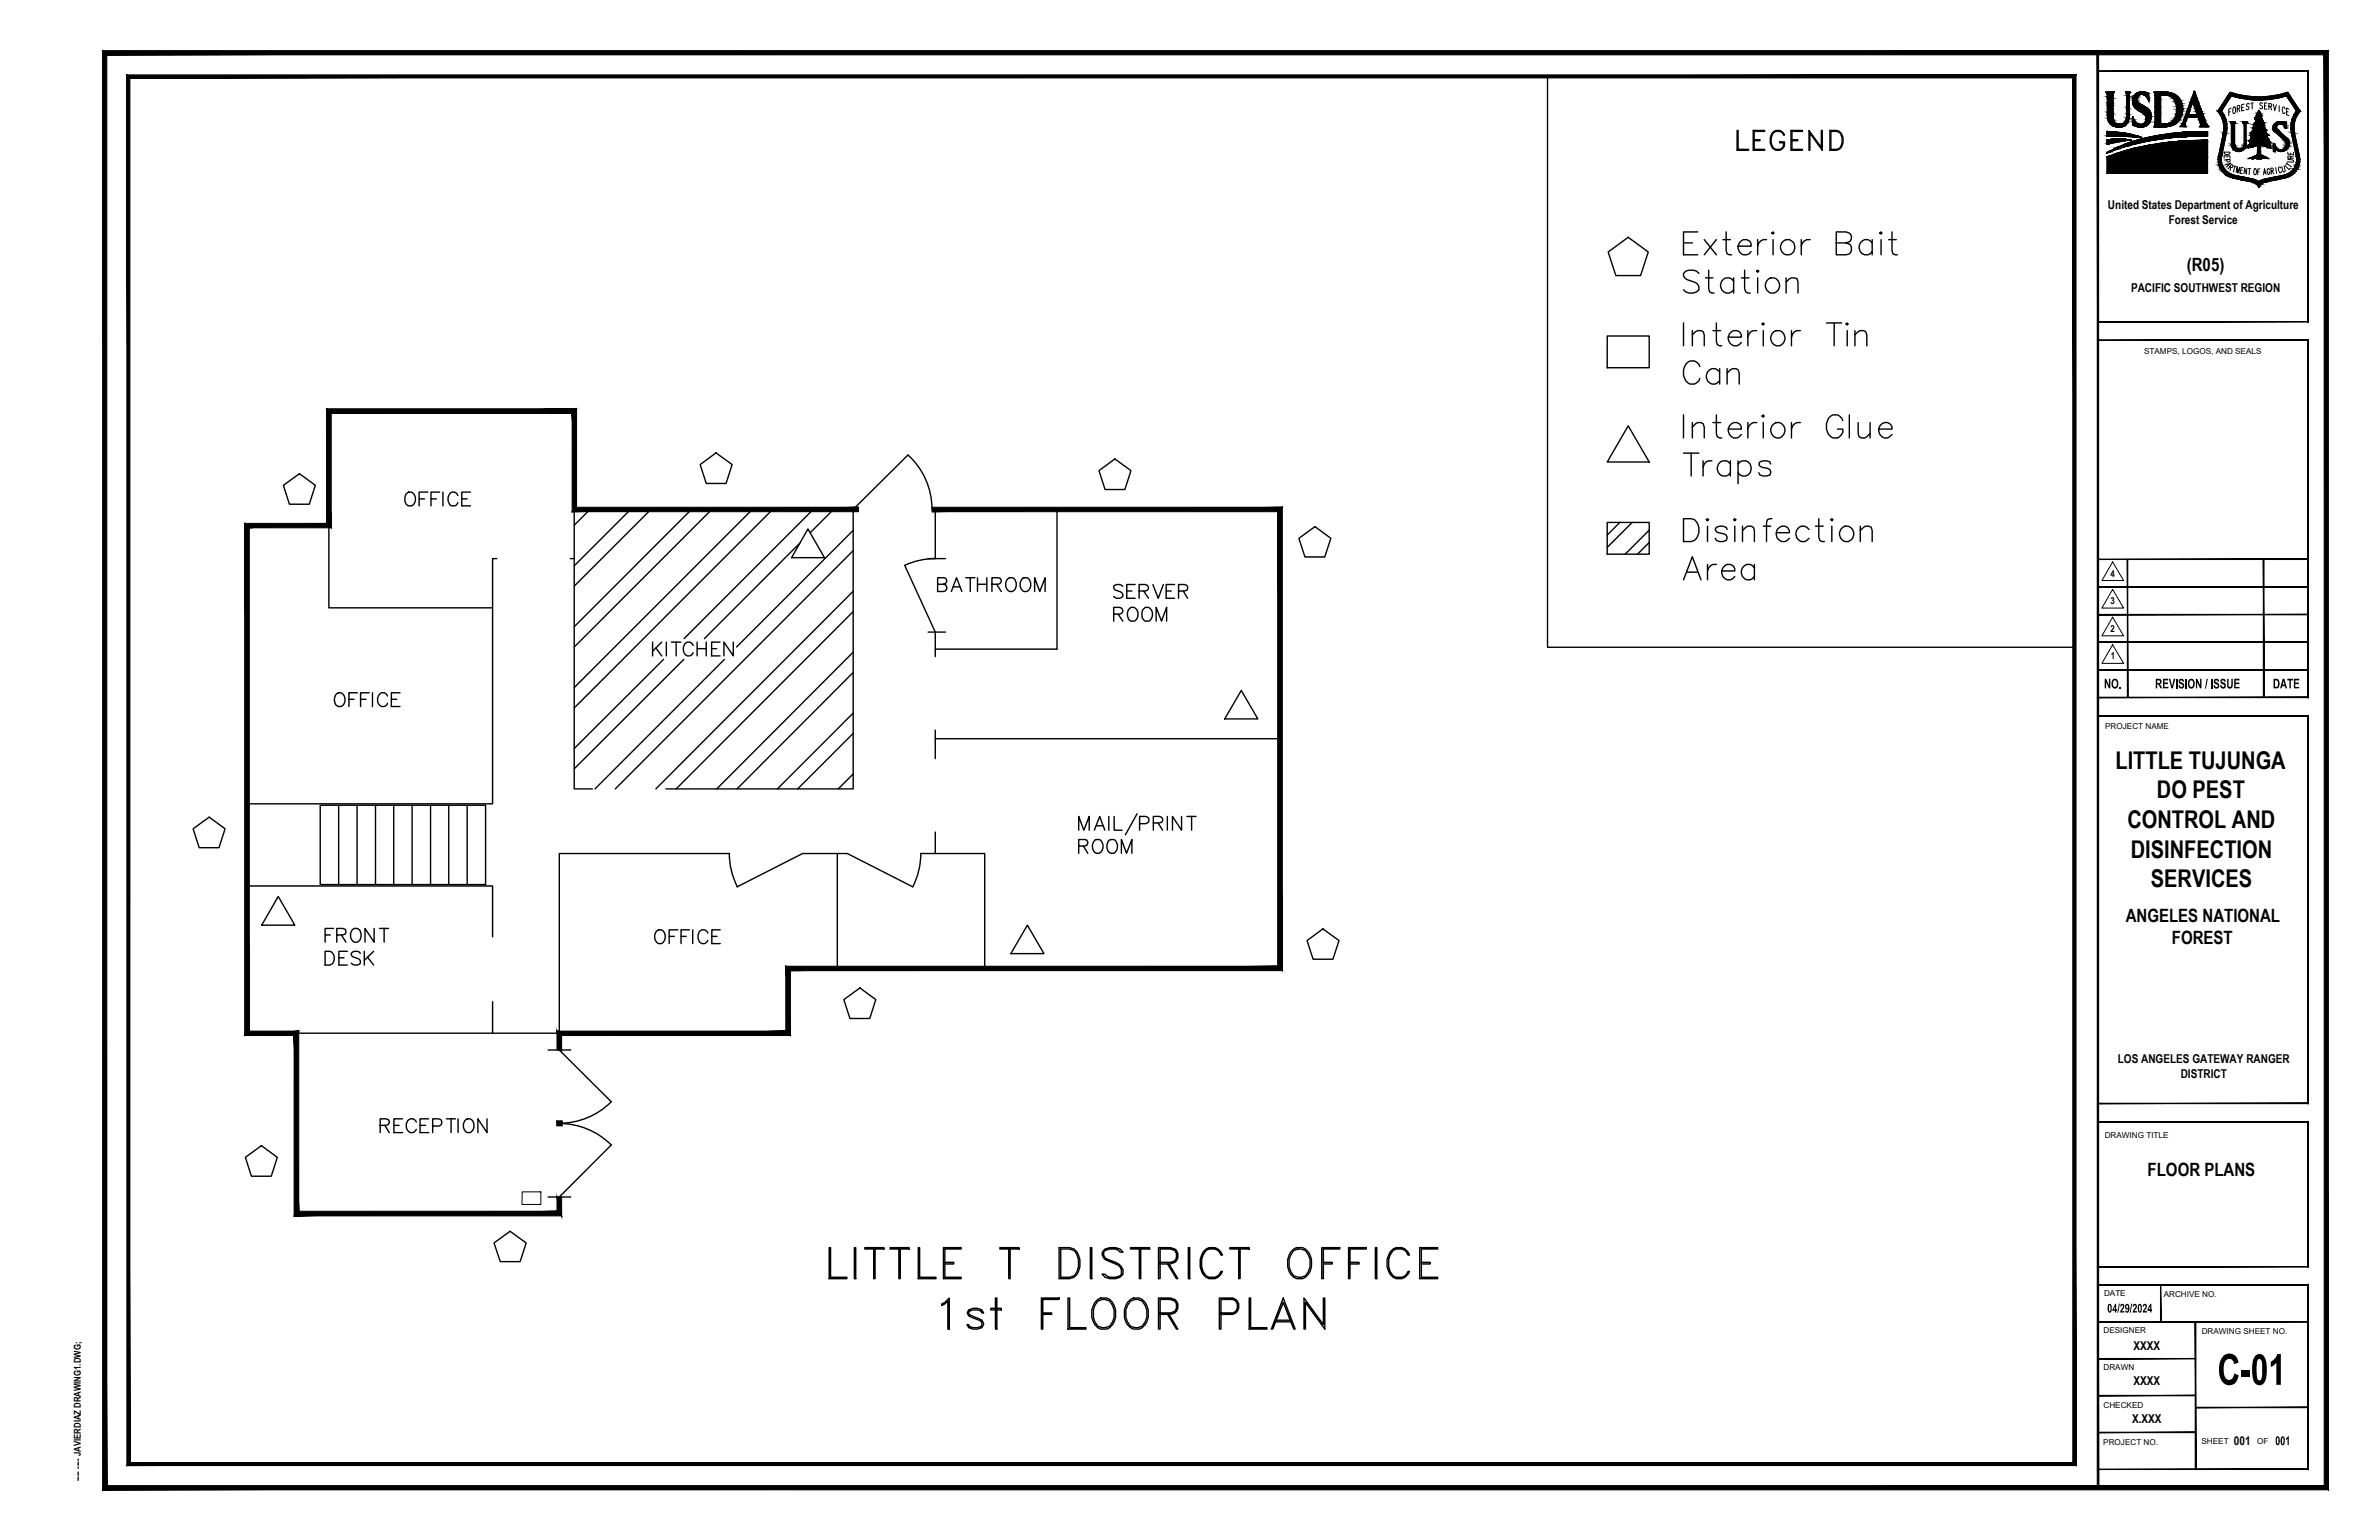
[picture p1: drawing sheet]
<svg xmlns="http://www.w3.org/2000/svg" width="432mm" height="279mm" viewBox="0 0 432 279" stroke-linecap="round" stroke-linejoin="round" font-family="sans-serif">
<defs><g id="words">
<g font-size="9.7">
<text x="149.2" y="233.2">LITTLE T DISTRICT OFFICE</text>
<text x="169.7" y="242.4">1st FLOOR PLAN</text>
</g>
<text font-size="8.9" x="402.5" y="251.2">C-01</text>
<text font-size="7.1" x="314" y="28.6">LEGEND</text>
<g font-size="5.7">
<text x="72.3" y="93.1">OFFICE</text>
<text x="169" y="108.7">BATHROOM</text>
<text x="117.1" y="120.3">KITCHEN</text>
<text x="59.6" y="129.5">OFFICE</text>
<text x="117.5" y="172.5">OFFICE</text>
<text x="67.7" y="206.7">RECEPTION</text>
</g>
<g font-size="4.4">
<text x="384" y="139.5">LITTLE TUJUNGA</text>
<text x="391.5" y="144.9">DO PEST</text>
<text x="386.1" y="150.2">CONTROL AND</text>
<text x="386.8" y="155.6">DISINFECTION</text>
<text x="390.4" y="160.9">SERVICES</text>
</g>
<g font-size="3.5">
<text x="402.5" y="30.7">P</text>
<text x="402.5" y="31.4">A</text>
<text x="413.5" y="32.1">L</text>
<text x="413.8" y="30.7">U</text>
</g>
<g font-size="3.3">
<text x="396.9" y="49.2">(R05)</text>
<text x="385.8" y="167.2">ANGELES NATIONAL</text>
<text x="394.2" y="171.2">FOREST</text>
<text x="389.8" y="213.3">FLOOR PLANS</text>
</g>
<g font-size="3.1">
<text x="402.5" y="29.3">D</text>
<text x="402.5" y="30">E</text>
<text x="414.2" y="30">R</text>
<text x="414.2" y="29.3">E</text>
</g>
<g font-size="2.8">
<text x="381.9" y="124.9">NO.</text>
<text x="391.2" y="124.9">REVISION / ISSUE</text>
<text x="412.5" y="124.9">DATE</text>
</g>
<g font-size="2.5">
<text x="382.5" y="238.1">04/29/2024</text>
<text x="413" y="262.2">001</text>
</g>
<g font-size="2.2">
<text x="382.6" y="37.9">United States Department of Agriculture</text>
<text x="393.7" y="40.6">Forest Service</text>
<text x="386.8" y="53">PACIFIC SOUTHWEST REGION</text>
<text x="384.4" y="192.9">LOS ANGELES GATEWAY RANGER</text>
<text x="395.8" y="195.6">DISTRICT</text>
<text x="387.2" y="244.9">XXXX</text>
<text x="387.2" y="251.3">XXXX</text>
<text x="387" y="258.1">X.XXX</text>
<text x="405.5" y="262.2">001</text>
</g>
<g font-size="1.8">
<text x="383.1" y="104.6">4</text>
<text x="383.1" y="109.6">3</text>
<text x="383.1" y="114.6">2</text>
<text x="383.1" y="119.6">1</text>
</g>
<text font-size="1.7" x="14.6" y="268.8" transform="rotate(-90 14.6 268.8)">---- ---- JAVIERDIAZ DRAWING1.DWG;</text>
<g font-size="1.5">
<text x="389.2" y="64.1">STAMPS, LOGOS, AND SEALS</text>
<text x="382.1" y="132.2">PROJECT NAME</text>
<text x="382" y="206.4">DRAWING TITLE</text>
<text x="381.9" y="235.2">DATE</text>
<text x="392.7" y="235.4">ARCHIVE NO.</text>
<text x="381.8" y="241.9">DESIGNER</text>
<text x="399.6" y="242.1">DRAWING SHEET NO.</text>
<text x="381.8" y="248.5">DRAWN</text>
<text x="381.8" y="255.4">CHECKED</text>
<text x="381.8" y="262.1">PROJECT NO.</text>
<text x="399.6" y="261.9">SHEET</text>
<text x="409.7" y="261.9">OF</text>
</g>
</g></defs>
<!-- layer: 0 -->
<g fill="#000" stroke="#000" stroke-width=".18">
<path d="M103.8 92.8h52v-.8zM103.8 92.8l.8-.8h51.2zM103.8 75v17.8l.8-.8zM104.6 74.2v17.8l-.8-17zM60.1 75h43.7l.8-.8zM59.3 74.2h45.3l-44.5 .8zM59.3 74.2l.8 21.6v-20.8zM59.3 74.2l.8 21.6-.8-.8zM45.3 95.8h14.8l-.8-.8zM44.4 95h14.9l-14 .8zM44.4 95l.9 92.1v-91.3zM44.4 95l.9 92.1-.9 .8zM44.4 187.9l9.8-.8h-8.9zM44.4 187.9l9.8-.8-.8 .8zM53.4 187.9l.8 31.9v-32.7zM53.4 187.9l.8 31.9-.8 .8zM54.2 219.8l-.8 .8 47.7-.8zM53.4 220.6l47.7-.8 .8 .8zM101.1 217.2v2.6l.8 .8zM101.1 217.2h.8v3.4z"/>
<path d="M101.1 187.1v3.4h.8zM101.1 187.1l.8 .8v2.6zM101.1 187.1l.8 .8 40.7-.8zM101.9 187.9l40.7-.8 .9 .8zM142.6 175.3v11.8l.9 .8zM142.6 175.3l.9 .8v11.8zM142.6 175.3l.9 .8 88.4-.8zM143.5 176.1l88.4-.8 .8 .8zM231.9 92.8v82.5l.8 .8zM231.9 92.8l.8-.8v84.1zM169.2 92.8h62.7l.8-.8zM169.2 92h63.5l-63.5 .8z"/>
<path d="M101.1 203.4l.9 .8v-.8zM101.1 203.4l.9 .8h-.9z"/>
</g>
<g fill="none" stroke="#000" stroke-width=".25">
<path d="M23.3 13.8h353.2v251.8h-353.2zM295.5 77.3l3.8 6.5h-7.6zM59.7 95.4v14.9h29.7M104.2 92.4v50.7h3.3M107.1 92.4l-2.9 2.9M114.5 92.4l-10.3 10.3M118.2 92.4l-14 13.9M125.5 92.4l-21.3 21.3M129.2 92.4l-25 25M136.6 92.4l-32.4 32.4M140.3 92.4l-36.1 36M145.2 98.6l-17.4 17.3"/>
<path d="M146.6 96l3 5.2h-5.9zM147.6 92.4l-23.4 23.5M151.3 92.4l-4.2 4.2M154.9 96.2l-21.2 21.2M154.9 99.9l-43.2 43.2M169.2 92.4a13.3 13.3 0 0 0-4.4-9.8l-9.9 9.8v50.7h-34M169.8 92.4v8.9M191.9 92.4v25.4h-22.1M294 94.8l-2.3 2.3M296.2 94.8l-4.5 4.5M299.3 96.2l-4.3 4.3M299.3 98.4l-2.1 2.1"/>
<path d="M90.2 101.3h-.8v44.5h-44.6M103.5 101.3h.7M120.4 119.6l-16.2 16.2M124.1 119.6l-19.9 19.9M131.5 119.6l-23.5 23.5M154.9 107.3l-35.9 35.8M154.9 118.3l-24.8 24.8M154.9 111l-32.2 32.1M164.2 102.6l5.6 12.1v4.4M168.4 101.3h3.2M168.4 114.7h3.2M169.8 101.3a13.3 13.3 0 0 0-5.6 1.3"/>
<path d="M202.1 111.4h1.1a.61 .61 0 0 0 .5-1l-.5-.2h-1.1v2.5M202.9 111.4l.9 1.3M203.8 106.4a1.12 1.12 0 0 0-1.7 0 .62 .62 0 0 0 .5 .7 1.35 1.35 0 0 1 1.2 .7v.4a1.12 1.12 0 0 1-1.7 0M204.5 107.2h.9M204.9 110.6a.93 .93 0 0 1 1-.4 .93 .93 0 0 1 .6 1 1.12 1.12 0 0 1-.2 1.2 1.12 1.12 0 0 1-1.2 .2 1.63 1.63 0 0 1-.2-2zM206 106h-1.5v2.5h1.5M206.8 107.2h1.1l.3-.1a.54 .54 0 0 0 0-.9l-.3-.2h-1.1v2.5M207.5 110.6l.4-.4a1.23 1.23 0 0 1 1.2 .6 1.23 1.23 0 0 1-.1 1.3 .91 .91 0 0 1-1 .6 .91 .91 0 0 1-.7-.9v-.6zM207.6 107.2l.8 1.3M209.3 106l.9 2.5 1-2.5M209.8 112.7v-2.5l1 2.5 1-2.5v2.5M211.7 107.2h.9"/>
<path d="M213.2 106h-1.5v2.5h1.5M213.9 107.2h1.1l.3-.1a.59 .59 0 0 0 0-.9l-.3-.2h-1.1v2.5M214.8 107.2l.8 1.3M154.9 129.4l-13.8 13.7M154.9 122l-21.1 21.1M154.9 133.1l-10.1 10M169.8 132.5v5.1M169.8 134h62.5M225.3 125.3l3 5.1h-6zM58.1 146.1h30v14.4h-30zM61.5 146.1v14.4M64.8 146.1v14.4"/>
<path d="M68.2 146.1v14.4M71.5 146.1v14.4M74.8 146.1v14.4M78.1 146.1v14.4M81.4 146.1v14.4M84.8 146.1v14.4M132.3 154.9h-30.8v32.6h-47.7M132.4 154.8a13.3 13.3 0 0 0 1.4 6.1M152 154.9v20.8M154.9 140.4l-2.8 2.7M167.1 154.9h11.6v20.8M167.1 154.8a13.3 13.3 0 0 1-1.4 6.1"/>
<path d="M169.8 151v3.9M195.8 150.6v-2.5l.9 2.5 1-2.5v2.5M195.8 153.5h1l.4-.1a.65 .65 0 0 0 0-1l-1.4-.1v2.5M196.6 153.5l.8 1.3M198.6 150.6l1-2.5 .9 2.5M198.8 152.4a1.17 1.17 0 0 1 1.3 .4 1.17 1.17 0 0 1 0 1.4 .92 .92 0 0 1-1.1 .6 .92 .92 0 0 1-.7-1 1.73 1.73 0 0 1 .5-1.4zM199 149.8h1.2M201.1 152.7a.95 .95 0 0 1 1.1-.4 .95 .95 0 0 1 .6 .9 1.19 1.19 0 0 1-1.2 1.6 1.49 1.49 0 0 1-.5-2.1zM201.3 148.1v2.5M202.2 148.1v2.5h1.5M203.5 154.8v-2.5l1 2.5 .9-2.5v2.5M206.4 147.7l-2.1 3.8"/>
<path d="M206.8 149.4h1.1a.66 .66 0 0 0 .7-.6 .66 .66 0 0 0-.7-.7h-1.1v2.5M209.3 149.3h1.1l.4-.1a.54 .54 0 0 0 0-.9l-.4-.2h-1.1v2.5M210.2 149.3l.8 1.3M211.9 148.1v2.5M214.5 148.1v2.5l-1.7-2.5v2.5M215.4 148.1h1.7M216.3 148.1v2.5M44.8 160.7h44.6v9.3M50.5 162.6l3 5.3h-6zM59 172.6h.8a1.33 1.33 0 0 1 .9 1.2 1.33 1.33 0 0 1-.9 1.3h-.8zM59 169.6h.9M60.5 168.4h-1.5v2.5"/>
<path d="M61.1 169.6h1.1l.4-.1a.59 .59 0 0 0 0-.9l-.4-.2h-1.1v2.5M61.5 173.8h.9M62 169.6l.8 1.3M63 172.6h-1.5v2.5h1.5M63.9 168.8a.92 .92 0 0 1 1-.3 .92 .92 0 0 1 .6 .9 1.1 1.1 0 0 1-.2 1.2 1.1 1.1 0 0 1-1.2 .2 1.56 1.56 0 0 1-.2-2zM65.4 173a.92 .92 0 0 0-.9-.4 .92 .92 0 0 0-.7 .6l.2 .4 1.2 .4 .2 .4v.4a1.12 1.12 0 0 1-1.6 0M66.1 172.6v2.5M66.7 173.7l1.1 1.4M67.8 172.6l-1.7 1.6M67.9 168.4v2.5l-1.6-2.5v2.5M68.9 168.4h1.6M69.7 168.4v2.5"/>
<path d="M133.8 160.9l11.9-6h8.1l11.9 6M186.5 167.9l3 5.1h-6zM89.4 181.7v5.8M99.5 190.5h4.1M101.5 190.5l9.5 9.4a13.3 13.3 0 0 1-9.5 3.9M99.5 217.2h4.1M101.1 203.4h.9v.8h-.9zM101.5 203.8a13.3 13.3 0 0 1 9.5 3.9l-9.5 9.5"/>
</g>
<!-- layer: 0-1stFloorBlock -->
<g fill="none" stroke="#000" stroke-width=".25">
<path d="M280.9 13.8v103.6h95.6M291.9 45.7l3.6-2.6 3.7 2.6-1.4 4.3h-4.5zM305.6 44.1h1.6M305.6 58.6v4.1M307.2 60v2.7M308.1 42.1h-2.5v4.1h2.5M308.4 49.6a1.86 1.86 0 0 0-2.8 0 1.06 1.06 0 0 0 .8 1.2l1.2 .4a1.2 1.2 0 0 1 .8 1.4 1.86 1.86 0 0 1-2.8 0M309.3 43.5l2.2 2.7M309.5 50.4h1.4M310.1 49v3.4l.2 .6 .4 .2h.4M310.9 60h1.4M311.5 58.6v3.3l.2 .6 .4 .2h.4"/>
<path d="M311.5 43.5l-2.2 2.7M312.7 43.5h1.4M313.3 42.1v3.4l.2 .6 .8 .1M314.7 51a1.33 1.33 0 0 0-1.9-.3 1.33 1.33 0 0 0-.3 1.9 1.25 1.25 0 0 0 2.2 0M314.7 50.4v2.8M315.5 44.7h2.3a1.13 1.13 0 0 0-.8-1.3 1.13 1.13 0 0 0-1.3 .7 1.33 1.33 0 0 0 .2 1.9 1.33 1.33 0 0 0 1.9-.4M316.1 50.4h1.4M316.7 49v3.4l.2 .6 .3 .2h.5M317.2 60v2.7M318.9 49.2l.1-.2 .2 .2-.2 .2zM318.9 60a1.3 1.3 0 0 0-1.7 1.2M319 43.5v2.7"/>
<path d="M319 50.4v2.8M319.8 58.8l.2-.2 .2 .2-.2 .2zM320 60v2.7M320.6 43.5a1.37 1.37 0 0 0-1.6 1.2M321 50.6a1.35 1.35 0 0 1 2 1.2 1.35 1.35 0 0 1-2 1.2 1.46 1.46 0 0 1 0-2.4zM321.8 42.1l.2 .2-.2 .2-.2-.2zM321.8 43.5v2.7M323.4 44.1a1.36 1.36 0 0 1 2.1-.1 1.36 1.36 0 0 1-.3 2.1 1.36 1.36 0 0 1-1.7-.3 1.36 1.36 0 0 1-.1-1.7zM324.2 51.2l.6-.6 .4-.2h.6l.4 .2 .1 .6v2M324.2 50.4v2.8M325.2 60v2.7M326.8 60a1.3 1.3 0 0 0-1.6 1.2"/>
<path d="M326.9 43.5v2.7M328.5 43.5a1.37 1.37 0 0 0-1.6 1.2M331.5 58.6h2.8M332.9 58.6v4.1M333.3 44.1h1.8l.6-.2a.97 .97 0 0 0 0-1.6l-.6-.2h-1.8v4.1h1.8l.6-.1a1.12 1.12 0 0 0 .3-1.2 1.12 1.12 0 0 0-.9-.8M335.1 58.8l.2-.2 .1 .2-.1 .2zM335.3 60v2.7M336.7 60v2.7M339.8 44.1a1.36 1.36 0 0 0-2.1-.1 1.36 1.36 0 0 0 .3 2.1 1.24 1.24 0 0 0 1.8-.5M339.8 43.5v2.7M341.4 42.1l.2 .2-.2 .2-.2-.2zM341.4 43.5v2.7"/>
<path d="M342.8 43.5h1.4M343.4 42.1v3.4l.2 .6 .8 .1M291.7 61h7.6v5.7h-7.6zM305.6 75.3v4.2M307.2 60.7l.6-.5 .3-.2h.6l.4 .2 .2 .5v2M307.2 77.5l.9-.8h.6l.4 .2 .2 .6v2M307.2 76.7v2.8M308.5 66.5a1.42 1.42 0 0 0-1.4-1.1 1.42 1.42 0 0 0-1.3 1.1 2.4 2.4 0 0 0 .9 3.2 1.49 1.49 0 0 0 1.8-1M310.9 76.7h1.4M311.5 75.3v3.4l.2 .5 .4 .3h.4M312.1 67.5a1.35 1.35 0 0 0-2-.2 1.35 1.35 0 0 0 0 2 1.35 1.35 0 0 0 2-.2M312.1 66.9v2.8"/>
<path d="M313.5 67.7l.6-.6 .4-.2h.6l.4 .2 .2 .6v2M313.5 66.9v2.8M313.7 61.2h2.4a1.19 1.19 0 0 0-1.2-1.3 1.19 1.19 0 0 0-1.2 1.3 1.31 1.31 0 0 0 .8 1.4 1.31 1.31 0 0 0 1.6-.5M313.7 77.9h2.4a1.13 1.13 0 0 0-.9-1.3 1.13 1.13 0 0 0-1.3 .7 1.33 1.33 0 0 0 .3 1.9 1.33 1.33 0 0 0 1.9-.4M317.2 76.7v2.8M318.9 76.7a1.37 1.37 0 0 0-1.7 1.2M320 75.3l.2 .2-.2 .2-.2-.2zM320 76.7v2.8M321.6 77.3a1.36 1.36 0 0 1 2.1-.1 1.36 1.36 0 0 1-.3 2 1.36 1.36 0 0 1-1.7-.2 1.36 1.36 0 0 1-.1-1.7zM322 60.2a1.38 1.38 0 0 1 2 1 1.38 1.38 0 0 1-1.6 1.5 1.46 1.46 0 0 1-1-1.1 1.46 1.46 0 0 1 .6-1.4zM325.2 76.7v2.8M326.8 76.7a1.37 1.37 0 0 0-1.6 1.2"/>
<path d="M334.5 76.3a1.42 1.42 0 0 0-1.4-1.1 1.42 1.42 0 0 0-1.4 1.1 2.4 2.4 0 0 0 1 3.2 1.43 1.43 0 0 0 1.8-1.6h-1M335.7 75.3v4.2M336.7 60.7l.6-.5 .4-.2h.5l.4 .2 .2 .5v2M337.3 76.7v2l.1 .5 .5 .3h.6l.9-.8M339.4 76.7v2.8M341 77.9h2.4a1.16 1.16 0 0 0-.9-1.2 1.16 1.16 0 0 0-1.3 .6 1.35 1.35 0 0 0 .3 1.9 1.35 1.35 0 0 0 1.9-.4M51.4 88.1l3-2.2 2.8 2.2-1.1 3.4h-3.6zM127.1 84.3l2.9-2.1 2.9 2.1-1.1 3.4h-3.6zM199.5 85.4l2.9-2.1 2.9 2.1-1.1 3.4h-3.6zM235.8 97.7l2.9-2.2 2.9 2.2-1.1 3.3h-3.6zM291.7 94.8h7.6v5.7h-7.6zM305.6 94.1h1.4a2 2 0 0 1 1.4 2.5 1.81 1.81 0 0 1-1.4 1.7h-1.4z"/>
<path d="M305.6 82.2h2.8M307 82.2v4.2M309.1 83.6v2.8M309.7 94.3l.2-.2 .2 .2-.2 .2zM309.9 95.5v2.8M310.7 83.6a1.3 1.3 0 0 0-1.6 1.2M313.5 96.1l-.2-.4-.6-.2h-.6l-.6 .2-.2 .4 .2 .4 1.8 .6 .2 .4-.2 .5-.6 .3h-.6l-.6-.3-.2-.3M314.1 84.2a1.33 1.33 0 0 0-1.9-.3 1.33 1.33 0 0 0-.3 1.9 1.25 1.25 0 0 0 2.2 0M314.1 83.6v2.8M314.7 94.3l.2-.2 .2 .2-.2 .2zM314.9 95.5v2.8M315.5 84.2a1.35 1.35 0 0 1 1.9-.3 1.35 1.35 0 0 1 .3 1.9 1.28 1.28 0 0 1-2.2 0"/>
<path d="M315.5 83.6v4.2M316.3 96.3l.9-.8h.6l.5 .2 .1 .6v2M316.3 95.5v2.8M320 95.5h1.4M321.4 84.2l-.2-.4-.6-.2-1.2 .2-.2 .4 .2 .4 .4 .2 1 .2 .4 .2 .2 .4-.2 .6-1.2 .2-.6-.2-.2-.4M321.6 94.1l-.8 .2-.2 .6v3.4M322.4 96.6h2.4a1.16 1.16 0 0 0-.9-1.2 1.16 1.16 0 0 0-1.3 .7 1.36 1.36 0 0 0 .3 1.9 1.36 1.36 0 0 0 1.9-.3M328.3 96.1a1.36 1.36 0 0 0-2.1-.2 1.36 1.36 0 0 0 .4 2.1 1.21 1.21 0 0 0 1.7-.3M329.5 95.5h1.4M330.1 94.1v3.4l.2 .5 .4 .3h.4M332.3 94.3l.2-.2 .2 .2-.2 .2zM332.5 95.5v2.8"/>
<path d="M334.1 96.1a1.36 1.36 0 0 1 2.1-.2 1.36 1.36 0 0 1-.3 2.1 1.36 1.36 0 0 1-1.7-.2 1.36 1.36 0 0 1-.1-1.7zM337.7 96.3l.9-.8h.6l.4 .2 .2 .6v2M337.7 95.5v2.8M305.6 105.2l1.6-4.2 1.5 4.2M306.2 103.8h1.9M309.9 102.4v2.8M311.5 102.4a1.37 1.37 0 0 0-1.6 1.2M312.5 103.6h2.4a1.13 1.13 0 0 0-.9-1.2 1.13 1.13 0 0 0-1.3 .6 1.35 1.35 0 0 0 .3 1.9 1.35 1.35 0 0 0 1.9-.3M318.4 103a1.36 1.36 0 0 0-2.1-.1 1.36 1.36 0 0 0 .4 2.1 1.19 1.19 0 0 0 1.7-.4M318.4 102.4v2.8M35.1 150.4l2.9-2.1 2.9 2.1-1.1 3.4h-3.6zM237.2 170.6l2.9-2.1 2.9 2.1-1.1 3.4h-3.6z"/>
<path d="M153.2 181.4l2.9-2.2 2.9 2.2-1.1 3.4h-3.6zM44.5 210l3-2.1 2.8 2.1-1.1 3.4h-3.6zM89.7 225.5l2.9-2.1 2.9 2.1-1.1 3.4h-3.6z"/>
</g>
<!-- layer: AFUSF-P-SOLI -->
<path d="M94.8 216.2h3.4v2.3h-3.5z" fill="none" stroke="#000" stroke-width=".18"/>
<!-- layer: G-ANNO-TEXT -->
<path d="M383.5 101.9l1.9 3.4h-3.9zM383.5 106.9l1.9 3.4h-3.9zM383.5 112l1.9 3.4h-3.9zM383.5 117l1.9 3.4h-3.9z" fill="none" stroke="#000" stroke-width=".18"/>
<!-- layer: G-ANNO-TTLB -->
<g fill="#000" stroke="#000" stroke-width=".18">
<path d="M380.8 58.3l-.1 .1 38.1-.1zM380.7 58.4h38.2zM418.8 13l.1 45.4zM418.8 13l.1-.1v45.5zM380.8 13l38.1-.1zM380.7 12.9h38.2zM380.7 12.9l.1 45.4zM380.7 12.9v45.5z"/>
<path d="M380.8 116.5h38.1zM380.8 116.5h38.1z"/>
<path d="M380.8 106.5h38.1zM380.8 106.6l38.1-.1z"/>
<path d="M380.8 101.4h38.1zM380.8 101.5l38.1-.1z"/>
<path d="M380.8 111.5h38.1zM380.8 111.5h38.1z"/>
<path d="M380.8 121.5h38.1zM380.8 121.6l38.1-.1z"/>
<path d="M380.8 126.5l-.1 .1 38.1-.1zM380.7 126.6h38.2zM418.8 61.8l.1 64.8zM418.8 61.8l.1-.1v64.9zM380.8 61.8l38.1-.1zM380.7 61.7h38.2zM380.7 61.7l.1 64.8zM380.7 61.7v64.9z"/>
<path d="M386.1 101.5l.1 25zM386.1 101.5l.1 25z"/>
<path d="M410.8 101.5v25h.1zM410.8 101.5h.1v25z"/>
<path d="M380.8 200.2h-.1h38.1zM380.7 200.2h38.2zM418.8 129.9l.1 70.3zM418.8 129.9l.1-.1v70.4zM380.8 129.9l38.1-.1zM380.7 129.8h38.2zM380.7 129.8l.1 70.4zM380.7 129.8v70.4z"/>
<path d="M380.8 239.8h38.1zM380.8 239.9l38.1-.1z"/>
<path d="M380.8 229.8l-.1 .1 38.1-.1zM380.7 229.9h38.2zM418.8 203.6l.1 26.3zM418.8 203.6l.1-.1v26.4zM380.8 203.6l38.1-.1zM380.7 203.5h38.2zM380.7 203.5l.1 26.3zM380.7 203.5v26.4z"/>
<path d="M392.1 233.1l.1 6.7zM392.1 233.1l.1 6.7z"/>
<path d="M380.8 253.2h17.7zM380.8 253.2h17.7z"/>
<path d="M380.8 259.8h17.7zM380.8 259.9l17.7-.1z"/>
<path d="M380.8 246.5h17.7zM380.8 246.5h17.7z"/>
<path d="M398.5 255.3h20.4zM398.5 255.4l20.4-.1z"/>
<path d="M380.8 266.5l-.1 .1 38.1-.1zM380.7 266.6h38.2zM418.8 233.2l.1 33.4zM418.9 233.1v33.5zM380.8 233.2h38l.1-.1zM380.7 233.1h38.2l-38.1 .1zM380.7 233.1l.1 33.4zM380.7 233.1v33.5z"/>
<path d="M398.4 239.8v26.8h.2zM398.4 239.8h.2v26.8z"/>
<path d="M18.6 270.3h404l-.7-.8zM18.6 270.3l.8-.8h402.5zM18.6 9.2v261.1l.8-.8zM18.6 9.2l.8 .7v259.6zM18.6 9.2l.8 .7 403.2-.7zM19.4 9.9l403.2-.7-.7 .7zM422.6 9.2l-.7 .7 .7 260.4zM421.9 9.9l.7 260.4-.7-.8z"/>
</g>
<!-- layer: G-Anno-Logo -->
<g fill="none" stroke="#000" stroke-width=".18">
<path d="M382.2 16.7h1.6l-.3 .3v4.5l.3 .6 .6 .4 1-.1 .5-.6 .1-.5v-4.2l-.2-.4h.9l-.2 .3v4.4l-.3 .8-.6 .7-.6 .2-1.2-.1-.8-.5-.3-.4-.2-1v-4.1zM387.5 17.2l1-.6 1 .1 .5 .2 .1 1.4-.4-.7-.7-.5-.8 .2-.3 .4v.5l.2 .4 1.7 1 .3 .4 .3 .7v.8l-.2 .7-.5 .5-.6 .3-.9 .1-1.1-.5v-1.5l.5 1.1 .6 .4 .8-.1 .3-.3 .2-.5v-.6l-.2-.4-1.7-1-.5-.7v-1.1zM390.9 16.7l3.1 .1 .9 .4 .7 .7 .6 1.4-.1 1.4-.7 1.4-.8 .5-1.1 .4h-2.6l.3-.3v-5.7zM392.2 17.2h1.1l.7 .3 .5 .5 .5 1.1 .1 1.3-.4 1.1-.6 .6-.8 .4h-1.1zM398 18.6l.8 2.2h-1.6zM398.3 16.6l2.3 6 .3 .4h-1.7l.2-.2v-.3l-.5-1.2h-1.9l-.4 1.3 .2 .4h-1.1l.4-.6zM405 19.6l-.5 .2v1.2M405.4 19.5l.2-.1a.93 .93 0 0 1-.1 1.2 .88 .88 0 0 1-.1-1.1zM406.1 19.8l.4-.2v-.4h-.4v1.2M406.3 19.7l.2 .5M407.2 19.5l-.3 .1M407.3 18.9l-.4 .1v1.1l.4-.1"/>
<path d="M408.2 18.9a.27 .27 0 0 0-.4 0 .27 .27 0 0 0 0 .4h.3a.29 .29 0 0 1 0 .5 .29 .29 0 0 1-.4 0M408.8 18.7v1.1M409 18.7h-.5M410.7 18.8l-.2-.2-.3 .2v.2l.4 .3 .1 .3-.4 .1-.1-.1M411 19.2h.3M411.5 18.7h-.5v1.1h.5M411.8 19.3h.5v-.2l-.1-.3h-.4v1.1M412.1 19.3l.2 .6M412.6 18.9l.3 1.2 .3-1.1M413.7 19.2v1.1M414.7 19.8l-.1-.4a.52 .52 0 0 0-.4 .4 .52 .52 0 0 0 .1 .5l.3 .3 .1-.2M415.5 19.8l-.5-.2v1.2l.5 .2"/>
<path d="M382.4 27.7l1.8-.9 1.5-.7 3.6-1.1 3.1-.6 2.7-.3 5.3-.2a.3 .3 0 0 1 .3 .1 .3 .3 0 0 1 0 .4v.4l-5.7 .1-4.8 .6-4.9 1.2zM382.4 23.8l3.8 .4 1.9 .5 .6 .3-3.8-.3h-2.5zM382.4 25.3h3.6l.9 .1-4.5 .8zM382.4 28.4l3.6-1.2 4.1-.9 5.3-.7 5.3-.2v6h-18.3zM402.5 20.1a4.3 4.3 0 0 1 1.1 3.9M402.5 20.2l2.3-3.5a16.2 16.2 0 0 0 10.4 0l2.3 3.5M403.2 20.1a4.9 4.9 0 0 1 .9 4M403.2 20.2l1.8-2.8a16.8 16.8 0 0 0 10 0l1.8 2.8M403.6 24l-.9 4.3M404.1 24.1l-.9 4.3M404.8 20.3l-.3 .1M404.9 22.4l-.1-.3h1l-.1 .3"/>
<path d="M404.9 22.3l.1 .1M405 26.1a1.33 1.33 0 0 0 1.3 1.4 1.33 1.33 0 0 0 1.4-1.4M405 22.4v3.8M405.3 32.3l3.5 .7a1.73 1.73 0 0 1 1.2 1 1.76 1.76 0 0 1 1.3-1l3.4-.7M405.4 31.8l3.5 .7M405.6 26.1a.87 .87 0 0 0 .9 .9 .87 .87 0 0 0 .9-.9M405.7 22.3l-.1 .1v3.8M406.7 30.9h.3M407.2 30.4h-.4l-.2 1.1h.4M407.2 22.4h-.2v-.3h1v.3h-.2M407.3 22.3l.1 .1M407.3 22.4v3.8"/>
<path d="M407.8 22.3l-.1 .1v3.8M407.8 30.5l-.1 1.1-.3-1.1-.1 1M408 26.5v.3l1-.1M408.1 30.6h.4M408.3 25.5v.1l.4-.1M408.3 30.6l-.1 1.1M408.4 25.3l-.1 .2M408.4 24.3l.3-.1v.2M408.6 25.1l-.2 .2M408.6 28.6l-.4 .2h.5M408.6 24.9l-.1 .2M408.6 25.6l-.5 .7v.3"/>
<path d="M408.7 24.4l-.1 .3 .2-.1M408.7 28.7l.3 .1M408.8 24.5l.1 .1-.2 .3M408.9 23.6l-.5 .6M408.9 32.4l.6 .3 .5 .3 .5-.3 .7-.3M408.9 23.1v.2M408.9 28.5l-.3 .1M409.1 23l-.1 .1M409.1 22.9l-.1 .1M409.2 23.3h.1M409.2 23.2l-.3 .2M409.2 23.3l-.3 .4"/>
<path d="M409.2 30.7l.1-.1a.7 .7 0 0 1 .1 1.1 .6 .6 0 0 1-.2-1zM409.3 21.4v.2M409.4 26.4l-.5 .2M409.4 28.7h.2M409.4 28.7l-.5 .1M409.4 28.3l-.4 .2M409.5 21.6h.1M409.5 21.6h-.2M409.5 21.7l-.5 .9 .2 .1-.1 .2M409.6 20.9l-.3 .5M409.6 26.3l.2 .1-.1 1.6M409.6 26.3l-.2 .2"/>
<path d="M409.6 20.8l-.1 .2M409.7 28.1l-.3 .2M409.7 28v.1M409.8 31.2h.2M409.8 20.5l-.2 .2M409.8 20.5l.2-.5 .3 .6M410.2 30.6h-.4v1.1M410.3 26.2h.2M410.3 20.6l.3 .5-.2-.1v.2l.3 .4M410.3 26.2v1.9h.2M410.5 26.2l.4 .3h.5l.1 .2M410.5 28.1l.2 .1"/>
<path d="M410.6 21.7l.2 .3M410.7 22.2l.2 .1M410.7 28.2l.4 .2M410.7 22.2l.4 .6-.2-.1M410.7 28.7h-1.1M410.8 28.7l.8 .1M410.8 22l.1 .2M410.8 28.3h.1M410.9 22.3h.1M410.9 31.3h.3M410.9 22.8l.2 .5M411.1 23.6l.4 .7"/>
<path d="M411.1 23.6h.4M411.2 23.3v.1M411.2 23.4l.3 .3M411.2 28.4l.4 .3M411.3 31.7l-.3-1.1-.2 1.1M411.4 24.6l.4 .6M411.5 26.6l.2 .2M411.5 24.3l.2 .1M411.6 24.5h-.2v.1M411.7 26.6h.3M411.8 24.5l.1 .1-.3-.1M411.8 26.6l-.1 .2"/>
<path d="M411.8 25.4l.2 .2M411.8 25.4h.1M411.8 25.2l.1 .2M411.9 25.7l.2 .2M411.9 25.7l-.1 .1 .2 .5M411.9 30.8l-.1-.2a.58 .58 0 0 0-.3 .5 .58 .58 0 0 0 .4 .5l.1-.4h-.2M412 26.6l.1 .2M412 25.6l.2 .3M412 26.3l.1 .3M412.1 26.6v.2M412.2 31l.4-.1-.1-.4h-.3l.1 1.1M412.6 23.4l.3 .5"/>
<path d="M412.8 23.9l1.7 1.5M412.9 26.1a1.08 1.08 0 0 0 1 1.1M412.9 26.1h-.3v1.4h.3v-.5M413.2 22.2a1.12 1.12 0 0 0-.6 1.2M413.3 22.2a1.59 1.59 0 0 1 1.3 .1M413.4 23.5l1.8 1.6M414.6 25.3l.4 .7M414.6 22.3v-.2h.4v1.1h-.3M414.6 31.8l-3.5 .7M414.7 23.2a.75 .75 0 0 0-.7-.7 .75 .75 0 0 0-.8 .7l.2 .3M415 20.2l.3 .1M415.2 25.1a1.45 1.45 0 0 1-.4 2.2"/>
<path d="M415.9 24.1l.9 4.3M416.4 24l1 4.3M416.8 20.1a4.9 4.9 0 0 0-.9 4M417.5 20.1a4.3 4.3 0 0 0-1 3.9"/>
</g>
<g fill="#000" stroke="#000" stroke-width=".18">
<path d="M382.2 16.8h1.6zM385.8 16.8h.8zM387.8 17h2.2zM388.6 16.6h.4zM391.1 16.9h3.1zM391.1 16.7h1.8zM391.6 16.7h1.2zM404.8 16.7l1.4 .4h-1.7zM413.8 17.1l1.4-.4 .3 .4zM382.4 26.2h.2zM382.4 24.7h.2zM382.9 22.4h1.3z"/>
<path d="M383.3 25.3h2.6zM383.8 24.7h4.2zM384.3 23.1h.6zM384.5 24.7h3.5zM385.1 22.5h.9zM385.2 25.3h.2zM385.4 22.4h.7zM388 23h1.1zM388.2 24.9h.5zM390.9 24.7h9.8zM391 23h.2zM392.5 22.5h2.3z"/>
<path d="M393.5 25.8h7.2zM394 25.8h6.7zM394.2 22.1h1.1zM394.3 25.7h6.4zM394.9 25.7h5.8zM395.1 24.1h5.6zM395.3 25.7h5.4zM395.4 24.1h5.3zM395.6 25.6h5.1zM395.9 24h4.8zM396.1 24h4.6zM396.5 24h4.2z"/>
<path d="M397 24h3.7zM397.7 25.5h3zM398.4 25.5h2.3zM398.4 23.9h2.3zM398.8 25.5h1.9zM398.9 23.9h1.7zM399.2 23.9h1.4zM399.3 22.9h1.6zM399.8 23.9h.8zM400 25.4h.7zM400.2 25.4h.4zM399.9 23.9h.7z"/>
<path d="M408 26.8h.1zM408.2 28.8l.1-.1zM408.3 28.7h.2zM408.6 25.1h3zM408.6 24.6h.1zM408.8 28.8h.1zM409 23.1h2zM409 23h2zM409.3 21.6h.1zM409.4 28.3h1.4zM409.5 28.8h.3zM409.6 33.5h.8l-.2 .2z"/>
<path d="M409.7 28h.6zM409.7 28.1h.6zM410 28.8h.5zM410 28.8h.3zM411.1 28.5h.1zM411.2 23.7h.2zM411.2 28.7h.1zM411.5 24.6h.1zM412 25.9l.2 .1zM412 26.6h.1zM412.6 26.1h.3zM413.3 22.2h1.1z"/>
<path d="M413.6 22.1h.5z"/>
<path d="M382.5 17.1h1zM382.5 17.1h1z"/>
<path d="M382.5 17l1 .1v-.1zM382.5 17l1 .1h-1z"/>
<path d="M382.5 17.1l1 .1zM382.5 17.1l1 .1zM382.5 17.2h1zM382.5 17.2h1z"/>
<path d="M382.5 17.2l1 .2v-.2zM382.5 17.2l1 .2h-1z"/>
<path d="M382.5 17.4l1 .2v-.2zM382.5 17.4l1 .2h-1z"/>
<path d="M382.5 17.6l1 .2v-.2zM382.5 17.6l1 .2h-1z"/>
<path d="M382.5 17.8l1 .9v-.9zM382.5 17.8l1 .9h-1z"/>
<path d="M382.5 18.7l1 .4v-.4zM382.5 18.7l1 .4h-1z"/>
<path d="M382.5 19.1l1 1.3v-1.3zM382.5 19.1l1 1.3h-1z"/>
<path d="M382.4 16.9l1.1 .1 .1-.1zM382.4 16.9l1.1 .1h-1zM382.5 17h1zM382.5 17h1z"/>
<path d="M382.4 16.8h1.3zM382.4 16.8l1.2 .1z"/>
<path d="M382.3 16.8h1.4zM382.3 16.8h1.5z"/>
<path d="M382.3 16.8h1.4zM382.3 16.8h1.4zM382.4 16.8h1.3zM382.4 16.8h1.3z"/>
<path d="M382.2 16.7h1.6zM382.2 16.7h1.6z"/>
<path d="M382.2 16.7l1.6 .1zM382.2 16.7l1.6 .1zM382.2 16.8h1.6z"/>
<path d="M382.2 16.7h1.6zM382.2 16.7h1.6z"/>
<path d="M386 17.2h.5zM386 17.2h.5z"/>
<path d="M386 19.3l.5 .3v-.3zM386 19.3l.5 .3h-.5z"/>
<path d="M386 19.6l.5 .1v-.1zM386 19.6l.5 .1h-.5z"/>
<path d="M386 19.7l.5 .4v-.4zM386 19.7l.5 .4h-.5z"/>
<path d="M386 17l.5 .1zM386 17l.5 .1z"/>
<path d="M386 17.1h.5zM386 17.1h.5z"/>
<path d="M386 17.1l.5 .1zM386 17.1l.5 .1z"/>
<path d="M386 17.2h.5zM386 17.2h.5zM386 17.2h.5zM386 17.2h.5z"/>
<path d="M386 17.2l.5 .1zM386 17.2l.5 .1z"/>
<path d="M386 17.3h.5zM386 17.3h.5zM386 17.3h.5zM386 17.3h.5z"/>
<path d="M386 17.3l.5 .1zM386 17.3l.5 .1zM386 17.4h.5zM386 17.4h.5zM386 17.4h.5zM386 17.4h.5z"/>
<path d="M386 17.4l.5 .1v-.1zM386 17.4l.5 .1h-.5z"/>
<path d="M386 17.5l.5 1.8v-1.8zM386 17.5l.5 1.8h-.5z"/>
<path d="M385.9 16.9h.6zM385.9 16.9l.6 .1z"/>
<path d="M385.9 16.8l.6 .1 .1-.1zM385.9 16.8l.6 .1h-.6z"/>
<path d="M385.8 16.7l.9 .1zM385.8 16.7l.9 .1z"/>
<path d="M385.8 16.8h.9zM385.8 16.8h.8zM385.8 16.8h.8z"/>
<path d="M385.8 16.8h.9zM385.8 16.8h.9z"/>
<path d="M387.1 17.9l.8 .2v-.2zM387.1 17.9l.8 .2h-.8z"/>
<path d="M387.1 18.1l.8 .1zM387.1 18.1l.8 .1z"/>
<path d="M387.1 18.2l.9 .3-.1-.3zM387.1 18.2l.9 .3h-.9z"/>
<path d="M387.2 17.7l.7 .2v-.2zM387.2 17.7l.7 .2h-.8z"/>
<path d="M387.1 18.5h1zM387.1 18.5h1z"/>
<path d="M387.3 17.5l.6 .2 .1-.2zM387.3 17.5l.6 .2h-.7zM387.2 17.7h.7zM387.2 17.7h.7z"/>
<path d="M387.1 18.5l1.1 .2-.1-.2zM387.1 18.5l1.1 .2h-1.1z"/>
<path d="M387.4 17.4l.6 .1 .1-.1zM387.4 17.4l.6 .1h-.7z"/>
<path d="M387.1 18.7l1.3 .1-.2-.1zM387.1 18.7l1.3 .1h-1.3z"/>
<path d="M387.4 17.3h.8zM387.4 17.3l.7 .1z"/>
<path d="M387.5 17.2h.8zM387.5 17.2l.7 .1h-.8z"/>
<path d="M387.1 18.8h1.3zM387.1 18.8h1.3z"/>
<path d="M387.1 18.8l1.5 .2-.2-.2zM387.1 18.8l1.5 .2h-1.5z"/>
<path d="M387.6 17.1h.9zM387.6 17.1h1z"/>
<path d="M387.6 17.1h.9zM387.6 17.1l.7 .1h-.8z"/>
<path d="M387.1 19h1.6zM387.1 19h1.6z"/>
<path d="M387.2 19l1.7 .1-.2-.1zM387.2 19l1.7 .1h-1.7z"/>
<path d="M387.2 19.1l1.9 .1zM387.2 19.1l1.9 .1z"/>
<path d="M388.6 16.6l.5 .1zM388.5 16.7h.6z"/>
<path d="M387.3 19.2l2.1 .2-.3-.2zM387.3 19.2l2.1 .2h-2z"/>
<path d="M388.5 16.7h.9zM388.2 16.7h1.2z"/>
<path d="M388.2 16.7l1.3 .1zM388.2 16.8h1.3z"/>
<path d="M387.4 19.4l2.2 .1zM387.4 19.4l2.2 .1zM387.5 19.5h2.1zM387.5 19.5h2.1z"/>
<path d="M388.2 16.8h1.6zM388 16.8h1.8z"/>
<path d="M387.5 19.5l2.2 .1zM387.5 19.5l2.2 .1z"/>
<path d="M387.5 19.6l2.3 .1-.1-.1zM387.5 19.6l2.3 .1h-2.2z"/>
<path d="M388 16.8l1.9 .1zM387.9 16.9h2z"/>
<path d="M387.6 19.7l2.4 .2-.2-.2zM387.6 19.7l2.4 .2h-2.1z"/>
<path d="M387.9 16.9h2zM387.8 16.9h2.1zM387.8 16.9h2.1zM387.8 16.9h2.1z"/>
<path d="M387.8 16.9l2.2 .1zM387.8 16.9l2.2 .1zM387.7 17h2.3z"/>
<path d="M387.7 17h2.3zM387.7 17h2.3zM387.7 17h2.3zM387.7 17h2.3z"/>
<path d="M387.7 17l2.3 .1zM387.7 17l2.3 .1h-2.4z"/>
<path d="M387.6 17.1h2.4zM387.6 17.1h2.4z"/>
<path d="M388.6 17.1h1.4zM388.6 17.1h1.4z"/>
<path d="M388.8 17.1l1.2 .1zM388.8 17.1l1.2 .1z"/>
<path d="M389.1 17.2h.9zM389.1 17.2h.9z"/>
<path d="M389.2 17.2l.8 .2v-.2zM389.2 17.2l.8 .2h-.6z"/>
<path d="M389.4 17.4l.6 .2v-.2zM389.4 17.4l.6 .2h-.4z"/>
<path d="M389.6 17.6l.4 .3v-.3zM389.6 17.6l.4 .3h-.2z"/>
<path d="M389.8 17.9h.2zM389.8 17.9h.2z"/>
<path d="M389.8 17.9l.2 .1v-.1zM389.8 17.9l.2 .1z"/>
<path d="M389.9 18l.1 .1zM389.9 18l.1 .1z"/>
<path d="M389.9 18.1l.1 .1zM389.9 18.1l.1 .1z"/>
<path d="M390 18.2v.1zM390 18.2v.1z"/>
<path d="M387.9 19.9h2.2zM387.9 19.9h2.2z"/>
<path d="M387.9 19.9l2.3 .3-.1-.3zM387.9 19.9l2.3 .3h-1.9z"/>
<path d="M391.2 17.2h1zM391.2 17.2h1z"/>
<path d="M391.2 17.2h1zM391.2 17.2h1z"/>
<path d="M391.2 17.2l1 .1zM391.2 17.2l1 .1z"/>
<path d="M391.2 17.3h1zM391.2 17.3h1z"/>
<path d="M391.2 17.3l1 .7v-.7zM391.2 17.3l1 .7h-1z"/>
<path d="M391.2 18l1 1.4v-1.4zM391.2 18l1 1.4h-1z"/>
<path d="M391.2 19.4l1 1.1v-1.1zM391.2 19.4l1 1.1h-1z"/>
<path d="M391.2 17.2h1.5zM391.2 17.2h1z"/>
<path d="M391.6 16.7h1.3zM391.3 16.7h1.6z"/>
<path d="M391.3 16.7h1.6zM391.1 16.7h1.8zM391.1 16.7h1.8z"/>
<path d="M391.1 16.7h1.8zM391 16.7h1.9z"/>
<path d="M391 16.7h1.9zM391 16.7h1.9z"/>
<path d="M391 16.7h2.1zM391 16.7h2.1z"/>
<path d="M391 16.7h2.2zM391 16.7h2.2z"/>
<path d="M391 16.7h2.2zM391 16.7h2.2z"/>
<path d="M391 16.7l2.6 .1zM391 16.7l2.6 .1z"/>
<path d="M391 16.8h2.7zM391 16.8h2.7z"/>
<path d="M391 16.8l3.2 .1-.5-.1zM391 16.8l3.2 .1h-3.1zM391.1 16.9h3.1z"/>
<path d="M391.1 16.9l3.5 .2-.4-.2zM391.1 16.9l3.5 .2h-3.5z"/>
<path d="M391.1 17.1l3.7 .1-.2-.1zM391.1 17.1l3.7 .1h-3.6z"/>
<path d="M391.2 17.2h3.6zM391.2 17.2h3.6zM391.2 17.2h3.6zM391.2 17.2h3.6z"/>
<path d="M392.7 17.2h2.1zM392.7 17.2h2.1z"/>
<path d="M392.9 17.2h1.9zM392.9 17.2h1.9z"/>
<path d="M393 17.2h1.9zM393 17.2h1.9z"/>
<path d="M393.3 17.2h1.6zM393.3 17.2h1.6z"/>
<path d="M393.3 17.2l1.7 .1zM393.3 17.2l1.7 .1z"/>
<path d="M393.6 17.3l1.5 .1zM393.6 17.3l1.5 .1z"/>
<path d="M393.7 17.4h1.4zM393.7 17.4h1.4z"/>
<path d="M393.9 17.4l1.4 .2-.2-.2zM393.9 17.4l1.4 .2h-1.3z"/>
<path d="M394 17.6h1.4zM394 17.6h1.4z"/>
<path d="M394.2 17.6l1.3 .2-.1-.2zM394.2 17.6l1.3 .2h-1.1z"/>
<path d="M394.4 17.8l1.2 .1zM394.4 17.8l1.2 .1z"/>
<path d="M394.4 17.9l1.3 .3-.1-.3zM394.4 17.9l1.3 .3h-1.1z"/>
<path d="M394.6 18.2h1.2zM394.6 18.2h1.2z"/>
<path d="M394.6 18.2l1.3 .3-.1-.3zM394.6 18.2l1.3 .3h-1.1z"/>
<path d="M394.8 18.5l1.2 .2-.1-.2zM394.8 18.5l1.2 .2h-1.1z"/>
<path d="M394.9 18.7l1.2 .4-.1-.4zM394.9 18.7l1.2 .4h-1.1z"/>
<path d="M395 19.1l1.2 .2-.1-.2zM395 19.1l1.2 .2h-1.2z"/>
<path d="M395 19.3l1.2 .1v-.1zM395 19.3l1.2 .1h-1.1z"/>
<path d="M395.1 19.4l1.1 .3v-.3zM395.1 19.4l1.1 .3h-1.1zM395.1 19.7h1.1zM395.1 19.7h1.1z"/>
<path d="M395.1 19.7l1.1 .2v-.2zM395.1 19.7l1.1 .2h-1.1z"/>
<path d="M395.1 19.9l1.1 .2v-.2zM395.1 19.9l1.1 .2h-1.1z"/>
<path d="M397 19.9l.4 .3 .2-.3zM397 19.9l.4 .3h-.5z"/>
<path d="M397.4 18.8l.2 1.1 .3-1.1zM397.4 18.8l.2 1.1h-.6z"/>
<path d="M397.5 18.6l.4 .2 .1-.2zM397.5 18.6l.4 .2h-.5z"/>
<path d="M398.3 16.6h.1zM398.3 16.6h.1z"/>
<path d="M398.2 16.6l.2 .3v-.3zM398.2 16.6l.2 .3h-.3z"/>
<path d="M398.1 16.9l.7 .9-.4-.9zM398.1 16.9l.7 .9h-1z"/>
<path d="M397.8 17.8l1 .2v-.2zM397.8 17.8l1 .2h-1z"/>
<path d="M397.8 18l1.2 .6-.2-.6zM397.8 18l1.2 .6h-1.5z"/>
<path d="M398 18.6l1.1 .1zM398 18.6l1.1 .1z"/>
<path d="M398 18.7l1.5 1-.4-1zM398 18.7l1.5 1h-1.1z"/>
<path d="M398.4 19.7l1.3 .5-.2-.5zM398.4 19.7l1.3 .5h-1.1z"/>
<path d="M404.3 17.4h.7zM404.3 17.4h.7z"/>
<path d="M404.3 17.4l-1.1 2.8 1.8-2.8zM404.3 17.4l-1.1 2.8h-.7z"/>
<path d="M404.5 17.1l3.1 .3-1.4-.3zM404.5 17.1l3.1 .3h-3.3z"/>
<path d="M405 17.4h2.7zM405 17.4h2.7z"/>
<path d="M405.1 17.4l4.1 .2-1.5-.2zM405.1 17.4l4.1 .2h-3.6z"/>
<path d="M407.8 18l2.9 .2 1.5-.2zM407.8 18l2.9 .2z"/>
<path d="M406.4 17.8l5.8 .2 1.4-.2zM406.4 17.8l5.8 .2h-4.4z"/>
<path d="M405.6 17.6l8 .2 .8-.2zM405.6 17.6l8 .2h-7.2z"/>
<path d="M412.3 17.4l2.1 .2 .5-.2zM410.8 17.6l1.5-.2 2.1 .2z"/>
<path d="M412.4 17.4h2.6zM412.3 17.4h2.6z"/>
<path d="M413.8 17.1l1.9 .3-.2-.3zM412.4 17.4l1.4-.3 1.9 .3z"/>
<path d="M415 17.4l2.5 2.8-1.8-2.8zM415 17.4l2.5 2.8h-.7z"/>
<path d="M382.5 28.4h18.2zM382.5 28.4h18.2zM382.5 28.4h18.2z"/>
<path d="M382.4 23.8l.3 .1zM382.4 23.8l.3 .1z"/>
<path d="M382.5 27.7h.2zM382.4 27.7h.1z"/>
<path d="M382.7 25.3h3.5zM382.6 25.3h3.6zM382.6 25.3h3.6z"/>
<path d="M382.4 26.1h.3zM382.4 26.1l.2 .1z"/>
<path d="M382.4 23.9h.3zM382.4 23.9h.3z"/>
<path d="M382.4 23.9h.4zM382.4 23.9h.4z"/>
<path d="M382.4 24.7h.5zM382.4 24.7h.5z"/>
<path d="M382.4 24.7h.5zM382.4 24.7h.2z"/>
<path d="M382.4 24.7h.5zM382.4 24.7h.6z"/>
<path d="M382.7 27.6v.1l.3-.1zM382.5 27.7l.2-.1z"/>
<path d="M382.4 23.9h.6zM382.4 23.9h.6z"/>
<path d="M382.4 23.9h1.1zM382.4 23.9h1.1z"/>
<path d="M382.8 27.5h.3zM382.7 27.6h.3z"/>
<path d="M382.9 27.5h.3zM382.9 27.5h.2z"/>
<path d="M383 27.4h.3zM382.9 27.5h.3z"/>
<path d="M382.4 26h.9zM382.4 26h1.1z"/>
<path d="M382.4 26l.3 .1 .6-.1zM382.4 26l.3 .1h-.3z"/>
<path d="M382.5 20.4l1 .3v-.3zM382.5 20.4l1 .3h-1z"/>
<path d="M382.5 20.7l1 .1v-.1zM382.5 20.7l1 .1h-1z"/>
<path d="M382.5 20.8l1 .1zM382.5 20.8l1 .1z"/>
<path d="M382.5 20.9h1zM382.5 20.9h1z"/>
<path d="M382.5 20.9l1 .1zM382.5 20.9l1 .1z"/>
<path d="M382.5 21l1 .2v-.2zM382.5 21l1 .2h-1zM382.5 21.2h1zM382.5 21.2h1z"/>
<path d="M382.5 21.2l1 .1zM382.5 21.2l1 .1z"/>
<path d="M382.5 21.3l1 .1v-.1zM382.5 21.3l1 .1h-1z"/>
<path d="M382.5 21.4l1 .1zM382.5 21.4l1 .1z"/>
<path d="M382.5 21.5l1.2 .3-.2-.3zM382.5 21.5l1.2 .3h-1.1z"/>
<path d="M383.2 27.3h.4zM383 27.4h.3z"/>
<path d="M382.6 21.8l1.1 .1v-.1zM382.6 21.8l1.1 .1h-1z"/>
<path d="M382.7 21.9l1.1 .2-.1-.2zM382.7 21.9l1.1 .2h-1.1z"/>
<path d="M382.7 22.1h1.1zM382.7 22.1h1.1z"/>
<path d="M382.8 22.1l1.1 .1zM382.8 22.1l1.1 .1z"/>
<path d="M382.4 23.9h1.5zM382.4 23.9h1.5z"/>
<path d="M382.4 23.9l2.4 .1zM382.4 23.9l2.4 .1h-2.4z"/>
<path d="M382.8 22.2l1.2 .1zM382.8 22.2l1.2 .1z"/>
<path d="M382.9 22.3l1.3 .1-.2-.1zM382.9 22.3l1.3 .1h-1.3zM382.9 22.4h1.3z"/>
<path d="M382.4 25.8l1.1 .2 .6-.2zM382.4 25.8l1.1 .2h-1.1z"/>
<path d="M383 22.4l1.4 .1zM383 22.4l1.4 .1z"/>
<path d="M383.6 27.1v.2l.6-.2zM383.2 27.3l.4-.2v.2z"/>
<path d="M384.3 23.1h.4zM384.4 23.1h.3z"/>
<path d="M383.8 27h.6zM383.6 27.1h.6z"/>
<path d="M383.1 22.5h1.6zM383.1 22.5h1.6z"/>
<path d="M384 26.9l.4 .1 .4-.1zM383.8 27l.2-.1 .4 .1z"/>
<path d="M382.4 24l3.2 .1zM382.4 24l3.2 .1z"/>
<path d="M384.2 23.1h.8zM384.2 23.1h.7z"/>
<path d="M384.2 26.8h.9zM384 26.9h.8z"/>
<path d="M384 23h1.3zM384 23l1 .1z"/>
<path d="M384.3 26.7h1zM384.2 26.8h.9z"/>
<path d="M385.2 25.3h.2zM385.1 25.3h.3z"/>
<path d="M383.7 22.9h1.7zM383.7 22.9l1.6 .1z"/>
<path d="M385.1 25.3h.4zM385 25.3h.5z"/>
<path d="M382.4 25.6l1.7 .2 1.3-.2zM382.4 25.6l1.7 .2h-1.7z"/>
<path d="M385 25.3h.7zM384 25.3h1.7z"/>
<path d="M382.4 25.6h3.1zM382.4 25.6h3z"/>
<path d="M384.5 26.7h1zM384.3 26.7h1z"/>
<path d="M382.4 24.1l3.5 .1zM382.4 24.1l3.5 .1z"/>
<path d="M383.5 22.8l1.9 .1 .2-.1zM383.5 22.8l1.9 .1h-1.7z"/>
<path d="M383.4 22.8h2.3zM383.4 22.8h2.2z"/>
<path d="M384 25.3h1.8zM383.5 25.3h2.3z"/>
<path d="M383.5 25.3h2.3zM383.4 25.3h2.4z"/>
<path d="M383.3 22.7h2.5zM383.3 22.7l2.4 .1z"/>
<path d="M383.4 25.3h2.5zM383.3 25.3h2.6zM383.2 25.3h2.7z"/>
<path d="M384.7 26.6h1.2zM384.5 26.7h1z"/>
<path d="M382.4 24.2h3.6zM382.4 24.2h3.6z"/>
<path d="M383.2 25.3h2.7zM383.1 25.3h2.8z"/>
<path d="M383.2 22.6h2.7zM383.2 22.6l2.6 .1z"/>
<path d="M383.1 25.3h2.9zM382.8 25.3h3.2z"/>
<path d="M383.1 22.5h2.9zM383.1 22.5l2.8 .1z"/>
<path d="M385 22.5h1zM384.7 22.5h1.3z"/>
<path d="M382.4 24.2l3.9 .1zM382.4 24.2l3.9 .1z"/>
<path d="M382.8 25.3h3.3zM382.7 25.3h3.4z"/>
<path d="M385.3 22.4l.7 .1 .1-.1zM385.1 22.5l.2-.1 .7 .1zM385 22.5h1z"/>
<path d="M382.7 25.3h3.5zM382.7 25.3h3.5zM382.6 25.3h3.6z"/>
<path d="M385.6 22.2l.5 .2 .1-.2zM385.6 22.2l.5 .2h-.7zM385.3 22.4h.8z"/>
<path d="M382.6 25.3h3.7zM382.5 25.3h3.8z"/>
<path d="M382.4 25.5h3.8zM382.4 25.5l3.1 .1z"/>
<path d="M385 26.5l.9 .1 .4-.1zM384.7 26.6l.3-.1 .9 .1z"/>
<path d="M382.4 24.3h4.2zM382.4 24.3h4.2z"/>
<path d="M385.8 21.9l.4 .3 .1-.3zM385.8 21.9l.4 .3h-.6z"/>
<path d="M382.5 25.3h3.9zM382.5 25.3h3.9z"/>
<path d="M385.9 21.6l.4 .3 .1-.3zM385.9 21.6l.4 .3h-.5zM385.8 21.9h.5zM385.8 21.9h.5z"/>
<path d="M382.5 25.3h4zM382.4 25.3h4.1z"/>
<path d="M386 20.1l.5 .5v-.5zM386 20.1l.5 .5h-.5z"/>
<path d="M386 20.6l.5 .1v-.1zM386 20.6l.5 .1h-.5z"/>
<path d="M386 20.7l.5 .3v-.3zM386 20.7l.5 .3h-.5z"/>
<path d="M386 21h.5zM386 21h.5z"/>
<path d="M386 21l.5 .1zM386 21l.5 .1zM386 21.1h.5zM386 21.1h.5z"/>
<path d="M386 21.1l.5 .1zM386 21.1l.5 .1z"/>
<path d="M386 21.2h.5zM386 21.2h.5z"/>
<path d="M386 21.2l.5 .1zM386 21.2l.5 .1z"/>
<path d="M386 21.3l.5 .1v-.1zM386 21.3l.5 .1h-.5z"/>
<path d="M386 21.4l.4 .2 .1-.2zM386 21.4l.4 .2h-.5z"/>
<path d="M382.4 25.3l4.2 .1zM382.4 25.3l4.2 .1z"/>
<path d="M382.4 24.3l5.4 .3-1.2-.3zM382.4 24.3l5.4 .3h-5.4z"/>
<path d="M382.4 25.4h4.2zM382.4 25.4l3.8 .1z"/>
<path d="M382.4 25.4h4.2zM382.4 25.4h4.2z"/>
<path d="M382.4 25.4h4.4zM382.4 25.4h4.4z"/>
<path d="M382.4 25.4h4.4zM382.4 25.4h4.4zM382.4 25.4h4.4zM382.4 25.4h4.4z"/>
<path d="M382.4 25.4h4.5zM382.4 25.4h4.5z"/>
<path d="M382.4 25.4h4.5zM382.4 25.4h4.2z"/>
<path d="M387.1 21.3l.1 .1zM387.1 21.3l.1 .1z"/>
<path d="M387.1 21.4l.1 .1zM387.1 21.4l.1 .1z"/>
<path d="M387.1 21.5l.2 .1zM387.1 21.5l.2 .1h-.2z"/>
<path d="M385.6 26.2l.7 .3 1-.3zM385 26.5l.6-.3 .7 .3z"/>
<path d="M387.1 21.6h.2zM387.1 21.6h.2z"/>
<path d="M387.1 21.6l.2 .2v-.2zM387.1 21.6l.2 .2h-.2z"/>
<path d="M385.7 26.2h1.6zM385.7 26.2h1.6z"/>
<path d="M387.1 21.8l.3 .1zM387.1 21.8l.3 .1h-.3z"/>
<path d="M385.7 26.2h1.7zM385.7 26.2h1.6z"/>
<path d="M387.1 21.9l.4 .1zM387.1 21.9l.4 .1z"/>
<path d="M387.1 22l.5 .2-.1-.2zM387.1 22l.5 .2h-.5z"/>
<path d="M385.8 26.1h1.8zM385.8 26.1l1.6 .1h-1.7z"/>
<path d="M387.1 22.2l.8 .2-.3-.2zM387.1 22.2l.8 .2h-.8z"/>
<path d="M385.9 26.1h1.8zM385.8 26.1h1.8z"/>
<path d="M382.4 24.6l5.5 .1zM382.4 24.6l5.5 .1z"/>
<path d="M386 26h1.9zM385.9 26.1h1.8z"/>
<path d="M387.1 22.4l1.1 .1-.3-.1zM387.1 22.4l1.1 .1h-1.1z"/>
<path d="M383 24.7h4.9zM383 24.7h4.9z"/>
<path d="M383.2 24.7h4.7zM383.2 24.7h4.7z"/>
<path d="M383.2 24.7h4.8zM383.2 24.7h4.8zM383.8 24.7h4.2z"/>
<path d="M384.3 24.7h3.7zM384.3 24.7h3.7zM384.5 24.7h3.5z"/>
<path d="M388 23l.8 .1zM388.3 23.1h.5z"/>
<path d="M384.7 24.7h3.4zM384.7 24.7h3.4z"/>
<path d="M385.2 24.7h2.9zM385.2 24.7h2.9z"/>
<path d="M385.2 24.7h2.9zM385.2 24.7h2.9z"/>
<path d="M385.4 24.7h2.8zM385.4 24.7h2.8z"/>
<path d="M387.1 22.5l1.2 .1zM387.1 22.5l1.2 .1zM387.1 22.6h1.2zM387.1 22.6h1.2z"/>
<path d="M385.6 24.7l2.6 .1zM385.6 24.7l2.6 .1z"/>
<path d="M386 24.8h2.3zM386 24.8h2.3z"/>
<path d="M386.2 26h2.1zM386 26h1.9z"/>
<path d="M386.3 24.8h2.1zM386.3 24.8h2.1z"/>
<path d="M386.3 25.9h2.1zM386.2 26h2.1z"/>
<path d="M387 24.8l1.6 .1zM387 24.8l1.6 .1z"/>
<path d="M387.1 22.6h1.4zM387.1 22.6h1.4z"/>
<path d="M387.8 24.9h.8zM387.8 24.9h.8z"/>
<path d="M388.6 24.9h.1zM388.6 24.9h.1z"/>
<path d="M388.2 24.9h.5zM388.2 24.9h.5zM388.2 24.9h.5z"/>
<path d="M387.1 22.6h1.6zM387.1 22.6h1.6z"/>
<path d="M388.4 24.9h.3zM388.4 24.9h.3z"/>
<path d="M386.5 25.9h2.2zM386.3 25.9h2.1z"/>
<path d="M386.7 25.8h2.2zM386.5 25.9h2.2z"/>
<path d="M386.8 25.8h2.2zM386.7 25.8h2.2z"/>
<path d="M388 23h1.1zM388 23h1.1z"/>
<path d="M387.7 22.9h1.6zM387.7 22.9l1.4 .1z"/>
<path d="M387.4 22.8l1.9 .1 .3-.1zM387.4 22.8l1.9 .1h-1.6z"/>
<path d="M387.3 22.7h2.4zM387.3 22.7l2.3 .1z"/>
<path d="M387.2 22.7h2.5zM387.2 22.7h2.5z"/>
<path d="M387.2 25.7l1.8 .1 .8-.1zM386.8 25.8l.4-.1 1.8 .1z"/>
<path d="M387.1 22.6l2.7 .1zM387.1 22.6l2.7 .1zM387.1 22.7h2.7zM387.1 22.7h2.7z"/>
<path d="M387.1 22.7h2.7zM387.1 22.7h2.6z"/>
<path d="M387.1 22.6h2.7zM387.1 22.6h2.7z"/>
<path d="M387.1 22.6h2.7zM387.1 22.6h2.7z"/>
<path d="M387.1 22.6h2.7zM387.1 22.6h2.7zM387.1 22.6h2.7zM387.1 22.6h2.7z"/>
<path d="M388.9 22.5h1zM388.7 22.6h1.1z"/>
<path d="M389.1 22.4h.9zM388.9 22.5h1z"/>
<path d="M387.4 25.6h2.7zM387.2 25.7h2.6z"/>
<path d="M389.1 22.4h1zM389.1 22.4h.9z"/>
<path d="M389.3 22.3l.8 .1v-.1zM389.3 22.3l.8 .1h-1z"/>
<path d="M388.3 20.2h1.9zM388.3 20.2h1.9z"/>
<path d="M388.3 20.2l2.1 .2-.2-.2zM388.3 20.2l2.1 .2h-1.7z"/>
<path d="M389.4 22.1h.8zM389.4 22.1h.8z"/>
<path d="M389.3 22.1l.8 .2 .1-.2zM389.3 22.1l.8 .2h-.8z"/>
<path d="M387.6 25.5h2.7zM387.4 25.6h2.7z"/>
<path d="M388.7 20.4h1.7zM388.7 20.4h1.7z"/>
<path d="M388.7 20.4l1.7 .3v-.3zM388.7 20.4l1.7 .3h-1.3z"/>
<path d="M389.5 21.8l.7 .3 .2-.3zM389.5 21.8l.7 .3h-.8z"/>
<path d="M389.1 20.7l1.3 .1v-.1zM389.1 20.7l1.3 .1h-1.1z"/>
<path d="M389.5 21.6l.9 .2v-.2zM389.5 21.6l.9 .2h-.9zM389.5 21.8h.9zM389.5 21.8h.9z"/>
<path d="M389.3 20.8l1.1 .1zM389.3 20.8l1.1 .1z"/>
<path d="M389.3 20.9l1.1 .2v-.2zM389.3 20.9l1.1 .2h-.9z"/>
<path d="M389.5 21.1l.9 .2v-.2zM389.5 21.1l.9 .2h-.9z"/>
<path d="M389.5 21.3l.9 .1v-.1zM389.5 21.3l.9 .1h-.9z"/>
<path d="M389.5 21.4l.9 .2v-.2zM389.5 21.4l.9 .2h-.9z"/>
<path d="M387.7 25.5h2.8zM387.6 25.5h2.7z"/>
<path d="M387.9 25.4h3zM387.7 25.5h2.8z"/>
<path d="M391.2 22.5h3.6zM391.2 22.5h3.6z"/>
<path d="M391 23h.2zM391 23h1.4z"/>
<path d="M388 25.4h3.2zM387.9 25.4h3z"/>
<path d="M388.2 25.4h3.2zM388 25.4h3.2z"/>
<path d="M388.2 25.3h3.3zM388.2 25.3l3.2 .1z"/>
<path d="M388.3 25.3h3.4zM388.2 25.3h3.3z"/>
<path d="M388.4 25.3h3.4zM388.3 25.3h3.4z"/>
<path d="M391.2 20.5l1 1.7v-1.7zM391.2 20.5l1 1.7h-1z"/>
<path d="M391.2 22.2l1 .2v-.2zM391.2 22.2l1 .2h-1z"/>
<path d="M391.2 22.4l1 .1zM391.2 22.4l1 .1z"/>
<path d="M391.2 22.5h1zM391.2 22.5h1z"/>
<path d="M388.6 25.2h3.6zM388.4 25.3h3.4z"/>
<path d="M391 23h1.4zM391 23h2z"/>
<path d="M389 25.1h3.9zM388.6 25.2h3.6z"/>
<path d="M391 23h2zM391 23h2.3z"/>
<path d="M391 23h2.3zM391 23h2.3z"/>
<path d="M391 22.9h2.5zM391 22.9h2.6z"/>
<path d="M391 22.9h2.5zM391 22.9l2.3 .1z"/>
<path d="M391 22.9h2.7zM391 22.9h2.6z"/>
<path d="M391 22.9h2.8zM391 22.9h2.7z"/>
<path d="M389.5 25l3.4 .1 1-.1zM389 25.1l.5-.1 3.4 .1z"/>
<path d="M391.1 22.8h3.1zM391.1 22.8h3.2z"/>
<path d="M391.1 22.8l2.7 .1 .4-.1zM391.1 22.8l2.7 .1h-2.8z"/>
<path d="M389.6 25h4.7zM389.5 25h4.4z"/>
<path d="M391.1 22.7h3.3zM391.1 22.7l3.2 .1z"/>
<path d="M391.2 22.6h3.4zM391.2 22.6l3.2 .1h-3.3z"/>
<path d="M391.2 22.5h3.5zM391.2 22.5h3.6z"/>
<path d="M391.2 22.5l3.5 .1zM391.2 22.5l3.5 .1z"/>
<path d="M391.2 22.6h3.5zM391.2 22.6h3.4z"/>
<path d="M393.2 22.5h1.6zM392.5 22.5h2.3zM392.3 22.5h2.5z"/>
<path d="M392.3 22.5h2.5zM392.2 22.5h2.6z"/>
<path d="M393.5 22.4h1.4zM393.2 22.5h1.6z"/>
<path d="M393.7 22.4h1.3zM393.5 22.4h1.4z"/>
<path d="M393.8 22.3h1.3zM393.7 22.4h1.3z"/>
<path d="M394.1 22.1l1 .2 .2-.2zM393.8 22.3l.3-.2 1 .2z"/>
<path d="M394.4 21.8l1.1 .1zM394.4 21.8l1.1 .1z"/>
<path d="M394.4 21.9l.9 .2 .2-.2zM394.2 22.1l.2-.2 .9 .2zM394.1 22.1h1.2z"/>
<path d="M394.6 21.6h1zM394.6 21.6h1z"/>
<path d="M394.6 21.6l.9 .2 .1-.2zM394.6 21.6l.9 .2h-1.1z"/>
<path d="M390.2 24.8l4.1 .2 1.5-.2zM389.6 25l.6-.2 4.1 .2z"/>
<path d="M394.8 21.3l.8 .3 .2-.3zM394.8 21.3l.8 .3h-1z"/>
<path d="M394.8 21.2l1 .1 .1-.1zM394.8 21.2l1 .1h-1z"/>
<path d="M394.9 21l1 .2v-.2zM394.9 21l1 .2h-1.1z"/>
<path d="M395 20.7l.9 .3 .1-.3zM395 20.7l.9 .3h-1z"/>
<path d="M395 20.7h1.1zM395 20.7h1z"/>
<path d="M395.1 20.1l1.1 .1zM395.1 20.1l1.1 .1z"/>
<path d="M395.1 20.2l1 .5 .1-.5zM395.1 20.2l1 .5h-1.1z"/>
<path d="M390.3 24.8h5.9zM390.2 24.8h5.6z"/>
<path d="M390.4 24.8h5.8zM390.4 24.8h5.8z"/>
<path d="M396 22.6l.6 .1zM396 22.6l.6 .1z"/>
<path d="M396 22.7l.6 .1v-.1zM395.9 22.8l.1-.1 .6 .1z"/>
<path d="M396.1 22.4h.5zM396.1 22.4h.5z"/>
<path d="M396.1 22.4l.5 .2v-.2zM396.1 22.4l.5 .2h-.6z"/>
<path d="M395.9 22.8l.8 .1zM395.9 22.8l.8 .1z"/>
<path d="M395.8 22.9h.9zM395.8 22.9h.9h-1z"/>
<path d="M390.4 24.8h6.3zM390.4 24.8h5.8z"/>
<path d="M395.7 22.9l1.1 .1zM395.7 22.9l1.1 .1z"/>
<path d="M396.4 21.8l.2 .6 .3-.6zM396.4 21.8l.2 .6h-.5z"/>
<path d="M390.5 24.8h6.4zM390.5 24.8h6.5z"/>
<path d="M390.5 24.8h6.4zM390.4 24.8h6.3z"/>
<path d="M396.5 21.4l.4 .4 .1-.4zM396.5 21.4l.4 .4h-.5z"/>
<path d="M396.5 21.3h.5zM396.5 21.3h.6z"/>
<path d="M396.5 21.3h.5zM396.5 21.3l.5 .1h-.5z"/>
<path d="M390.6 24.8h6.5zM390.6 24.8h6.4z"/>
<path d="M396.7 20.7l.5 .1zM396.7 20.7l.5 .1z"/>
<path d="M396.7 20.7h.6zM396.7 20.7h.6z"/>
<path d="M396.7 20.7h.6zM396.7 20.7h.5z"/>
<path d="M390.6 24.8h6.8zM390.6 24.8h6.5z"/>
<path d="M396.9 20.2l.4 .5 .1-.5zM396.9 20.2l.4 .5h-.6z"/>
<path d="M390.7 24.8h7.1zM390.7 24.8h7.1zM390.7 24.8h7.1zM390.7 24.8h7.2z"/>
<path d="M390.7 24.8h7.1zM390.6 24.8h6.8z"/>
<path d="M390.7 24.8h7.2zM390.7 24.8h7.2zM390.7 24.8h7.2zM390.7 24.8h7.3z"/>
<path d="M390.7 24.8h7.3zM390.7 24.8h7.7z"/>
<path d="M390.7 24.8h7.7zM390.7 24.8h8.6z"/>
<path d="M399.2 25.5h1.5zM398.8 25.5h1.9zM398.8 25.5h1.9zM398.5 25.5h2.2z"/>
<path d="M398.6 20.2l1.2 .4-.1-.4zM398.6 20.2l1.2 .4h-1.1z"/>
<path d="M398.7 20.6l1.1 .1zM398.7 20.6l1.1 .1z"/>
<path d="M398.7 20.7h1.2zM398.7 20.7h1.2z"/>
<path d="M398.8 20.7l1.1 .1zM398.8 20.7l1.1 .1z"/>
<path d="M396.7 20.8l3.3 .5-.1-.5zM396.7 20.8l3.3 .5h-3.5z"/>
<path d="M397.1 21.3h2.9zM397.1 21.3h2.9z"/>
<path d="M398.9 21.3h1.2zM398.9 21.3h1.2z"/>
<path d="M399 21.3l1.2 .5-.1-.5zM399 21.3l1.2 .5h-1.1z"/>
<path d="M400.1 24.8h.6zM400.3 24.8h.4zM400.3 24.8h.4z"/>
<path d="M399.1 21.8l1.4 .6-.3-.6zM399.1 21.8l1.4 .6h-1.1z"/>
<path d="M400.3 24.8h.4zM400.3 24.8h.4z"/>
<path d="M399.4 22.4h1.1zM399.4 22.4h1.1z"/>
<path d="M399.4 22.4l1.2 .2-.1-.2zM399.4 22.4l1.2 .2h-1.2z"/>
<path d="M400.2 25.4h.4zM400.2 25.4h.4z"/>
<path d="M399.4 22.6l1.2 .1v-.1zM399.4 22.6l1.2 .1h-1.2z"/>
<path d="M399.9 23.9h.7zM399.8 23.9h.8zM399.3 23.9h1.3z"/>
<path d="M382.4 31.4h18.2zM382.4 31.4h18.3z"/>
<path d="M399.4 22.7l1.2 .1zM399.4 22.7l1.2 .1z"/>
<path d="M399.4 22.8h1.3zM399.4 22.8h1.3z"/>
<path d="M399.3 23.9h1.3zM399.2 23.9h1.4zM399.1 23.9h1.5z"/>
<path d="M399.1 23.9h1.5zM398.9 23.9h1.7zM398.7 23.9h1.9z"/>
<path d="M398.7 23.9h2zM398.4 23.9h2.3zM398.1 23.9h2.6z"/>
<path d="M400.2 25.4h.5zM400.2 25.4h.5z"/>
<path d="M400.2 25.4h.5zM400 25.4h.7zM399.6 25.4h1.1z"/>
<path d="M399.6 25.4l1.1 .1zM399.2 25.5h1.5zM398.8 25.5h1.9z"/>
<path d="M398.5 25.5h2.2zM398.4 25.5h2.3zM398.1 25.5h2.6z"/>
<path d="M398.1 25.5h2.6zM397.7 25.5h3zM397.5 25.5h3.2z"/>
<path d="M397.5 25.5h3.2zM397.3 25.5h3.4z"/>
<path d="M397.3 25.5l3.4 .1zM396.7 25.6h4z"/>
<path d="M396.7 25.6h4zM395.6 25.6h5.1zM395.5 25.6h5.2z"/>
<path d="M395.5 25.6h5.2zM395.4 25.6h5.3z"/>
<path d="M395.4 25.6l5.3 .1zM395.4 25.7h5.3zM395.4 25.7h5.3zM395.4 25.7h5.3z"/>
<path d="M395.4 25.7h5.3zM395.3 25.7h5.4zM395.3 25.7h5.4z"/>
<path d="M395.3 25.7h5.4zM395.2 25.7h5.5z"/>
<path d="M395.2 25.7h5.5zM394.9 25.7h5.8zM394.5 25.7h6.2z"/>
<path d="M394.5 25.7h6.2zM394.3 25.7h6.4zM394.2 25.7h6.5z"/>
<path d="M394.2 25.7l6.5 .1zM394 25.8h6.7zM393.7 25.8h7z"/>
<path d="M393.7 25.8h7zM393.5 25.8h7.2zM393.4 25.8h7.3z"/>
<path d="M393.4 25.8l7.3 .1zM393.1 25.9h7.6z"/>
<path d="M393.1 25.9l7.6 .1zM392.3 26h8.4z"/>
<path d="M392.3 26l8.4 .1v-.1zM391.3 26.1l1-.1 8.4 .1z"/>
<path d="M391.3 26.1l9.4 .1v-.1zM390.4 26.2l.9-.1 9.4 .1z"/>
<path d="M390.4 26.2l10.3 .1zM389.9 26.3h10.8z"/>
<path d="M389.9 26.3l10.8 .2v-.2zM389.3 26.5l.6-.2 10.8 .2z"/>
<path d="M389.3 26.5l11.4 .3v-.3zM387.7 26.8l1.6-.3 11.4 .3z"/>
<path d="M387.7 26.8l13 .1zM387.5 26.9h13.2z"/>
<path d="M387.5 26.9h13.2zM387.2 26.9h13.5z"/>
<path d="M387.2 26.9l13.5 .1zM387.2 26.9l13.5 .1z"/>
<path d="M387.1 27l13.6 .1v-.1zM386.6 27.1l.5-.1 13.6 .1z"/>
<path d="M386.6 27.1l14.1 .2v-.2zM386 27.3l.6-.2 14.1 .2z"/>
<path d="M386 27.3l14.7 .2v-.2zM385.3 27.5l.7-.2 14.7 .2z"/>
<path d="M385.3 27.5l15.4 .2v-.2zM384.6 27.7l.7-.2 15.4 .2z"/>
<path d="M384.6 27.7h16.1zM384.4 27.7h16.3z"/>
<path d="M384.4 27.7l16.3 .1zM384.2 27.8h16.5z"/>
<path d="M384.2 27.8l16.5 .2v-.2zM383.8 28l.4-.2 16.5 .2z"/>
<path d="M383.8 28l16.9 .3v-.3zM382.9 28.3l.9-.3 16.9 .3z"/>
<path d="M382.9 28.3l17.8 .1zM382.7 28.4h18z"/>
<path d="M382.7 28.4h18zM382.6 28.4h18.1z"/>
<path d="M382.6 28.4h18.1zM382.6 28.4h18.1zM382.5 28.4h18.2z"/>
<path d="M382.5 28.4l18.2 .1zM382.5 28.4l18.2 .1z"/>
<path d="M382.4 28.5h18.3zM382.4 28.5h18.3z"/>
<path d="M382.4 28.5l18.3 .1zM382.4 28.5l18.3 .1zM382.4 28.6h18.3zM382.4 28.6h18.3z"/>
<path d="M382.4 28.6h18.3zM382.4 28.6h18.3z"/>
<path d="M382.4 28.6l18.3 .3v-.3zM382.4 28.6l18.3 .3h-18.3z"/>
<path d="M382.4 28.9l18.3 .6v-.6zM382.4 28.9l18.3 .6h-18.3z"/>
<path d="M382.4 29.5l18.3 1.4v-1.4zM382.4 29.5l18.3 1.4h-18.3z"/>
<path d="M382.4 30.9l18.3 .3v-.3zM382.4 30.9l18.3 .3h-18.3z"/>
<path d="M382.4 31.2l18.3 .2v-.2zM382.4 31.2l18.3 .2h-18.3z"/>
<path d="M382.4 31.4h18.3zM382.4 31.4h18.3zM382.4 31.4h18.3zM382.4 31.4h18.3z"/>
<path d="M398.1 23.9h2.6zM397.6 23.9h3.1z"/>
<path d="M397.6 23.9l3.1 .1zM397 24h3.7zM396.8 24h3.9z"/>
<path d="M396.8 24h3.9zM396.7 24h4z"/>
<path d="M396.7 24h4zM396.5 24h4.2zM396.2 24h4.5z"/>
<path d="M396.2 24h4.5zM396.1 24h4.6zM396.1 24h4.6z"/>
<path d="M396.1 24h4.6zM395.9 24h4.8zM395.8 24h4.9z"/>
<path d="M395.8 24h4.9zM395.7 24h5zM395.7 24h5zM395.7 24h5z"/>
<path d="M395.7 24l5 .1zM395.4 24.1h5.3zM395.2 24.1h5.5z"/>
<path d="M395.2 24.1h5.5zM395.1 24.1h5.6zM394.7 24.1h6z"/>
<path d="M394.7 24.1l6 .1zM394 24.2h6.7z"/>
<path d="M394 24.2l6.7 .2v-.2zM393 24.4l1-.2 6.7 .2z"/>
<path d="M393 24.4l7.7 .1zM392.3 24.5h8.4z"/>
<path d="M392.3 24.5l8.4 .1zM391.9 24.6h8.8z"/>
<path d="M391.9 24.6h8.8zM391.4 24.6h9.3z"/>
<path d="M391.4 24.6l9.3 .1v-.1zM390.9 24.7l.5-.1 9.3 .1zM390.9 24.7h9.8z"/>
<path d="M390.9 24.7l9.8 .1zM390.7 24.8h10z"/>
<path d="M399.3 24.8h1.4zM399.3 24.8h1.4z"/>
<path d="M399.8 24.8h.9zM399.8 24.8h.9zM400.1 24.8h.6z"/>
<path d="M400.3 24.8h.4zM400.3 24.8h.4z"/>
<path d="M400.4 24.8h.3zM400.4 24.8h.3z"/>
<path d="M399.4 22.8l1.5 .1-.2-.1zM399.4 22.8l1.5 .1h-1.6zM399.2 22.9h1.7z"/>
<path d="M399.2 22.9l1.7 .1zM399.2 22.9l1.7 .1z"/>
<path d="M399.2 23h1.7zM399.2 23h1.7z"/>
<path d="M402.5 20.2h.7zM402.5 20.2h.7z"/>
<path d="M402.5 20.2l1.1 .6-.4-.6zM402.5 20.2l1.1 .6h-.6z"/>
<path d="M403 20.8h.6zM403 20.8h.6z"/>
<path d="M403 20.8l.9 .7-.3-.7zM403 20.8l.9 .7h-.5z"/>
<path d="M403.4 21.5l.6 .1zM403.4 21.5l.6 .1z"/>
<path d="M403.4 21.6l.8 .8-.2-.8zM403.4 21.6l.8 .8h-.6z"/>
<path d="M403.6 24l.5 .1v-.1zM403.6 24l.5 .1h-.6z"/>
<path d="M403.5 24.1l-.2 4.2 .8-4.2zM403.5 24.1l-.2 4.2h-.6z"/>
<path d="M403.6 22.4h.6zM403.6 22.4h.6z"/>
<path d="M403.6 22.4l.6 .8v-.8zM403.6 22.4l.6 .8h-.6z"/>
<path d="M403.6 23.2l.6 .1zM403.6 23.2l.6 .1z"/>
<path d="M403.6 23.3l.5 .7 .1-.7zM403.6 23.3l.5 .7h-.5z"/>
<path d="M405 22.4h.6zM405 22.4h.6z"/>
<path d="M405.3 27.1h2zM405.3 27.1h2z"/>
<path d="M405 22.4h.6zM405 22.4h.6z"/>
<path d="M405 22.4l.6 3.8v-3.8zM405 22.4l.6 3.8h-.6z"/>
<path d="M405 22.4h.6zM405 22.4h.7z"/>
<path d="M405 22.4h.6zM405 22.4h.6z"/>
<path d="M405 22.4h.6zM405 22.4h.6z"/>
<path d="M405 22.4h.6zM405 22.4h.6z"/>
<path d="M404.9 22.4h.8zM404.9 22.4h.8z"/>
<path d="M404.9 22.4h.8zM404.9 22.4h.8z"/>
<path d="M404.8 22.1l1 .3v-.3zM404.8 22.1l1 .3h-1z"/>
<path d="M404.2 31.9l3.1 .2-1.3-.2zM404.2 31.9l3.1 .2h-2.6z"/>
<path d="M405.5 27.2l1.4 .1 .2-.1zM405.5 27.2l1.4 .1h-1.2z"/>
<path d="M407.2 26.7h.4zM407.2 26.7h.4z"/>
<path d="M407.3 22.4h.4zM407.3 22.4h.4z"/>
<path d="M407.3 22.4h.4zM407.3 22.4h.4z"/>
<path d="M407.3 22.4h.4zM407.3 22.4h.4z"/>
<path d="M407.3 22.4h.4zM407.3 22.4h.4z"/>
<path d="M406.7 27l.6 .1zM406.5 27.1h.8z"/>
<path d="M405.3 27.1l1.8 .1 .2-.1zM405.3 27.1l1.8 .1h-1.6z"/>
<path d="M404.7 32.1l3.4 .2-.8-.2zM404.7 32.1l3.4 .2h-2.8z"/>
<path d="M406.8 27h.6zM406.7 27h.6z"/>
<path d="M407 26.9h.5zM407 26.9h.5z"/>
<path d="M407 26.9h.5zM406.8 27h.6z"/>
<path d="M407.1 26.8h.4zM407.1 26.8l.4 .1h-.5z"/>
<path d="M407.2 26.7l.3 .1 .1-.1zM407.2 26.7l.3 .1h-.4z"/>
<path d="M407.3 26.3l.3 .1zM407.3 26.3l.3 .1h-.3z"/>
<path d="M407.3 26.4l.3 .1zM407.3 26.4l.3 .1z"/>
<path d="M407.3 26.5l.3 .2v-.2zM407.3 26.5l.3 .2h-.4z"/>
<path d="M407.3 22.4h.4zM407.3 22.4h.4z"/>
<path d="M407.3 22.4l.4 3.8v-3.8zM407.3 22.4l.4 3.8h-.4z"/>
<path d="M407.3 26.2l.3 .1 .1-.1zM407.3 26.2l.3 .1h-.3z"/>
<path d="M407.3 22.4h.4zM407.3 22.4h.5z"/>
<path d="M407.3 22.4h.4zM407.3 22.4h.4z"/>
<path d="M407.2 22.4h.6zM407.2 22.4h.6z"/>
<path d="M407 22.1l1 .3v-.3zM407 22.1l1 .3h-1z"/>
<path d="M408.1 26.6h.9zM408.1 26.6h.9z"/>
<path d="M408.1 26.6h.9zM408.1 26.6h.9z"/>
<path d="M408.1 26.3h1.5zM408.1 26.3h1.5z"/>
<path d="M408.1 26.5h1.1zM408.1 26.5h1.1z"/>
<path d="M408.1 26.3h1.6zM408.1 26.3h1.6z"/>
<path d="M408.1 26.3h1.5zM408.1 26.3h1.5z"/>
<path d="M405.3 32.3l3.6 .2-.8-.2zM405.3 32.3l3.6 .2h-2.9z"/>
<path d="M408 26.8h.2zM408 26.8h.3z"/>
<path d="M408 26.8h.2zM408 26.8h.1z"/>
<path d="M408.2 25.6h.2zM408.2 25.6h.2z"/>
<path d="M408.3 25.5h.3zM408.3 25.5h.3z"/>
<path d="M408.3 26.1h2.1zM408.3 26.1h2.1z"/>
<path d="M408.3 26.1h2zM408.3 26.1h2z"/>
<path d="M408 26.7h.3zM408 26.7l.3 .1z"/>
<path d="M408.2 25.6h.1zM408.2 25.6h.1zM408.2 25.6h.1zM408.2 25.6h.2z"/>
<path d="M408.2 25.6h.1zM408.2 25.6h.1z"/>
<path d="M408.4 25.9h3.5zM408.4 25.9h3.5zM408.4 25.9h3.5zM408.4 25.9h3.5zM408.4 25.9h3.5zM408.4 25.9h3.5z"/>
<path d="M408.5 25.7h3.4zM408.5 25.7h3.4z"/>
<path d="M408.4 24.2h.2zM408.4 24.2h.2z"/>
<path d="M408.4 24.2h.2zM408.4 24.2h.1z"/>
<path d="M408.6 24.6h.2zM408.6 24.6h.2z"/>
<path d="M408.6 24.6h.2zM408.6 24.6h.2z"/>
<path d="M408.6 24.6h.2zM408.6 24.6h.2z"/>
<path d="M408.3 25.5h.3zM408.3 25.5l.1 .1z"/>
<path d="M408.6 24.2h2.8zM408.6 24.2h2.8z"/>
<path d="M408.6 24.5h2.8zM408.6 24.5h2.8z"/>
<path d="M408.6 24.5h2.8zM408.6 24.5h2.8zM408.6 24.5h2.8zM408.6 24.5h2.8zM408.6 24.5h2.8zM408.6 24.5h2.8z"/>
<path d="M408.6 24.5h2.8zM408.6 24.5h2.8zM408.6 24.5h2.8zM408.6 24.5h2.8z"/>
<path d="M408.6 24.6h.1zM408.6 24.6h.1z"/>
<path d="M408.6 24.6h.2zM408.6 24.6h.2z"/>
<path d="M408.6 24.6h.2zM408.6 24.6h.1z"/>
<path d="M408.6 24.5h.2zM408.6 24.5h.3z"/>
<path d="M408.6 24.5l.2 .1zM408.6 24.5l.2 .1z"/>
<path d="M408.9 24.5h2.5zM408.9 24.5h2.5z"/>
<path d="M406 32.5l3.3 .1-.4-.1zM406 32.5l3.3 .1h-2.7z"/>
<path d="M408.9 24.6h2.5zM408.9 24.6h2.5zM408.9 24.6h2.5zM408.9 24.6h2.5z"/>
<path d="M408.9 24.6h2.5zM408.9 24.6h2.5z"/>
<path d="M408.9 24.6h2.5zM408.9 24.6h2.5z"/>
<path d="M408.9 24.6h2.5zM408.9 24.6h2.5zM408.9 24.6h2.5zM408.9 24.6h2.5z"/>
<path d="M408.9 24.6h2.5zM408.9 24.6h2.5zM408.9 24.6h2.5zM408.9 24.6h2.5zM408.9 24.6h2.5zM408.9 24.6h2.5zM408.9 24.6h2.5zM408.9 24.6h2.5z"/>
<path d="M408.8 28.8h.1zM408.8 28.8h.1z"/>
<path d="M408.9 23.2h2.1zM408.9 23.2h2.1z"/>
<path d="M408.9 23.2h2.2zM408.9 23.2h2.2z"/>
<path d="M408.9 23.2h.3zM408.9 23.2h.3z"/>
<path d="M408.9 23.2h.3zM408.9 23.2h.3z"/>
<path d="M408.9 23.2h.3zM408.9 23.2h.3z"/>
<path d="M408.9 23.2h.3zM408.9 23.2h.3z"/>
<path d="M408.9 23.2h.3zM408.9 23.2h.3z"/>
<path d="M408.9 23.3h.2zM408.9 23.3h.2z"/>
<path d="M408.9 23.6h2.2zM408.9 23.6h2.2z"/>
<path d="M408 26.7h.9zM408 26.7h.3zM408 26.7h.3zM408 26.7h.3z"/>
<path d="M408.1 26.6h.9zM408.1 26.6l.8 .1zM408 26.7h.9zM408 26.7h.9z"/>
<path d="M408.7 28.8h.3zM408.7 28.8h.2z"/>
<path d="M408.1 26.6h.9zM408.1 26.6h.9z"/>
<path d="M409.1 23h1.9zM409.1 23h1.9z"/>
<path d="M408.1 26.5h1zM408.1 26.5l.9 .1z"/>
<path d="M408.9 23.3h.2zM408.9 23.3h.1z"/>
<path d="M408.9 23.2h.3zM408.9 23.2l.2 .1z"/>
<path d="M408.1 26.5h1.1zM408.1 26.5h1zM408.1 26.5h1zM408.1 26.5h1z"/>
<path d="M408.6 28.8h.6zM408.6 28.8h.4z"/>
<path d="M409.2 23.2h1.9zM409.2 23.2h1.9z"/>
<path d="M409.2 23.2h1.9zM409.2 23.2h1.9z"/>
<path d="M409.2 23.2h1.9zM409.2 23.2h1.9z"/>
<path d="M409.2 23.2h1.9zM409.2 23.2h1.9zM409.2 23.2h1.9zM409.2 23.2h1.9z"/>
<path d="M409.2 23.2h1.9zM409.2 23.2h1.9zM409.2 23.2h1.9zM409.2 23.2h1.9z"/>
<path d="M409.2 23.3h1.9zM409.2 23.3h1.9zM409.2 23.3h1.9zM409.2 23.3h1.9zM409.2 23.3h1.9zM409.2 23.3h1.9z"/>
<path d="M408.1 26.5h1.1zM408.1 26.5h1.2z"/>
<path d="M408.1 26.5h1.1zM408.1 26.5h1.1z"/>
<path d="M409.2 28.3h1.6zM409.2 28.3h1.6z"/>
<path d="M409.2 28.3h1.6zM409.2 28.3h1.6z"/>
<path d="M409.3 21.6h.2zM409.3 21.6h.2z"/>
<path d="M409.3 21.6h.2zM409.3 21.6h.2zM409.3 21.6h.2zM409.3 21.6h.2z"/>
<path d="M406.6 32.6l3.1 .2-.4-.2zM406.6 32.6l3.1 .2h-2.1z"/>
<path d="M409.3 21.4h1.2zM409.3 21.4h1.2zM409.3 21.4h1.2zM409.3 21.4h1.2z"/>
<path d="M409.3 22.2h1.4zM409.3 22.2h1.4z"/>
<path d="M408.6 28.7h.8zM408.6 28.7l.6 .1z"/>
<path d="M408.1 26.5h1.3zM408.1 26.5h1.3zM408.1 26.5h1.3zM408.1 26.5h1.3z"/>
<path d="M409.3 26.5h.1zM409.3 26.5h.1z"/>
<path d="M408.5 28.7h.9zM408.5 28.7h.9z"/>
<path d="M408.1 26.5h1.3zM408.1 26.5h1.4z"/>
<path d="M409.5 21.6h1.1zM409.5 21.6h1.1z"/>
<path d="M408.1 26.4h1.4zM408.1 26.4h1.4z"/>
<path d="M408.1 26.4l1.4 .1zM408.1 26.4l1.4 .1z"/>
<path d="M409.5 21.6h1.1zM409.5 21.6h1.1z"/>
<path d="M409.5 21.6h1.1zM409.5 21.6h1.1z"/>
<path d="M409.5 21.6h1.1zM409.5 21.6h1.1zM409.5 21.6h1.1zM409.5 21.6h1.1z"/>
<path d="M409.5 21.6h1.1zM409.5 21.6h1.1z"/>
<path d="M408.1 26.4h1.4zM408.1 26.4h1.4z"/>
<path d="M408.1 26.3h1.5zM408.1 26.3h1.5z"/>
<path d="M408.1 26.3l1.5 .1zM408.1 26.3l1.5 .1z"/>
<path d="M408.1 26.4h1.5zM408.1 26.4h1.4z"/>
<path d="M408.1 26.3h1.5zM408.1 26.3h1.6z"/>
<path d="M408.1 26.3h1.5zM408.1 26.3h1.5z"/>
<path d="M408.1 26.3h1.5zM408.1 26.3h1.5z"/>
<path d="M409.6 33.5l.2 .2h.4zM409.8 33.7h.4l-.2 .3z"/>
<path d="M407.6 32.8l2.4 .2-.3-.2zM407.6 32.8l2.4 .2h-1.3z"/>
<path d="M409.7 26.3h.6zM409.7 26.3h.6z"/>
<path d="M409.7 26.3h.6zM409.7 26.3h.6z"/>
<path d="M409.8 26.4h.5zM409.8 26.4h.5z"/>
<path d="M408.7 33l1.3 .1zM408.7 33l1.3 .1z"/>
<path d="M410 20l.1 .2zM410 20l.1 .2h-.2z"/>
<path d="M409.9 20.2l.3 .2-.1-.2zM409.9 20.2l.3 .2h-.4z"/>
<path d="M409.8 20.4l.5 .1-.1-.1zM409.8 20.4l.5 .1h-.5z"/>
<path d="M409.8 26.4l.4 .1v-.1zM409.8 26.4l.4 .1h-.4z"/>
<path d="M409.8 26.5l.4 .2v-.2zM409.8 26.5l.4 .2h-.4z"/>
<path d="M409.8 26.7l.5 .7-.1-.7zM409.8 26.7l.5 .7h-.6z"/>
<path d="M409.8 20.5l.5 .1zM409.8 20.5l.5 .1h-.6z"/>
<path d="M409.7 26.3h.6zM409.7 26.3h.6z"/>
<path d="M409.7 26.3h.6zM409.7 26.3h.6zM409.7 26.3h.6zM409.7 26.3h.6z"/>
<path d="M409.7 26.3h.6zM409.7 26.3h.6z"/>
<path d="M409.7 26.3h.6zM409.7 26.3h.6z"/>
<path d="M409.8 26.3l.5 .1zM409.8 26.3l.5 .1z"/>
<path d="M409.8 26.4h.5zM409.8 26.4h.4z"/>
<path d="M409.7 20.6l.6 .2v-.2zM409.7 20.6l.6 .2h-.7zM409.6 20.8h.7zM409.6 20.8h.7z"/>
<path d="M408.3 26.2h2zM408.3 26.2h2z"/>
<path d="M408.3 26.2h2zM408.3 26.2h2z"/>
<path d="M408.3 26.2h2zM408.1 26.3h2.2z"/>
<path d="M409.7 27.4l.6 .6v-.6zM409.7 27.4l.6 .6h-.6zM409.7 28h.6z"/>
<path d="M409.7 28l.6 .1zM409.7 28l.6 .1zM409.7 28.1h.6zM409.7 28.1h.6zM409.7 28.1h.6zM409.7 28.1h.6z"/>
<path d="M409.7 28.1h.6zM409.7 28.1h.6zM409.7 28.1h.6z"/>
<path d="M409.7 28.1l.8 .1zM409.7 28.1l.8 .1z"/>
<path d="M409.6 20.8h.8zM409.6 20.8h.8z"/>
<path d="M408.3 26.1h2zM408.3 26.1h2.1z"/>
<path d="M408.3 26.1l2 .1zM408.3 26.1l2 .1z"/>
<path d="M408.3 26.2h2zM408.3 26.2h2z"/>
<path d="M409.6 20.8l.8 .1zM409.6 20.8l.8 .1zM409.6 20.9h.8zM409.6 20.9h.8z"/>
<path d="M409.5 21.1l.9 .1zM409.5 21.1l.9 .1h-.9zM409.5 21.2h.9zM409.5 21.2h.9z"/>
<path d="M409.5 21.2l.9 .1zM409.5 21.2l.9 .1h-1z"/>
<path d="M409.6 20.9l.9 .1zM409.6 20.9l.9 .1z"/>
<path d="M409.5 21h.9zM409.5 21l.9 .1z"/>
<path d="M409.4 21.3h1zM409.4 21.3h1z"/>
<path d="M409.4 21.3h1zM409.4 21.3h1z"/>
<path d="M409.4 21.3l1 .1zM409.4 21.3l1 .1z"/>
<path d="M409.3 21.4h1.2zM409.3 21.4h1.2z"/>
<path d="M410.4 26.1h1.5zM410.4 26.1h1.5z"/>
<path d="M409.5 21h1zM409.5 21h1z"/>
<path d="M409.3 21.4h1.2zM409.3 21.4h1.2zM409.3 21.4h1.2zM409.3 21.4h1.2z"/>
<path d="M409.3 21.4l1.2 .1zM409.3 21.4l1.2 .1zM409.3 21.5h1.2zM409.3 21.5h1.2zM409.3 21.5h1.2zM409.3 21.5h1.2z"/>
<path d="M410.5 26.2h1.5zM410.5 26.2h1.5z"/>
<path d="M410.5 26.2h1.5zM410.5 26.2h1.5z"/>
<path d="M409.6 28.2h.9zM409.6 28.2h.9z"/>
<path d="M410.4 21h.1zM410.4 21h.1z"/>
<path d="M409.3 21.5h1.2zM409.3 21.5h1.2z"/>
<path d="M409.3 21.5h1.2zM409.3 21.5h1.2zM409.3 21.5h1.2zM409.3 21.5h1.2z"/>
<path d="M409.3 21.5l1.2 .1zM409.3 21.5l1.2 .1z"/>
<path d="M409.3 21.6h1.3zM409.3 21.6h1.3z"/>
<path d="M409.6 28.2h1zM409.6 28.2h1z"/>
<path d="M409.5 28.8h1zM409.5 28.8h1z"/>
<path d="M409.8 28.8h.7zM409.8 28.8h.7zM410 28.8h.5zM410 28.8h.5z"/>
<path d="M409.5 21.6h1.1zM409.5 21.6h1.1z"/>
<path d="M409.5 21.6h1.1zM409.5 21.6h1.1z"/>
<path d="M409.5 21.6h1.1zM409.5 21.6h1.1z"/>
<path d="M409.5 21.6l1.1 .1zM409.5 21.6l1.1 .1zM409.5 21.7h1.1zM409.5 21.7h1.1zM409.5 21.7h1.1zM409.5 21.7h1.1z"/>
<path d="M409.5 21.7l1.2 .1zM409.5 21.7l1.2 .1h-1.2z"/>
<path d="M409.5 28.2h1.2zM409.4 28.2h1.3z"/>
<path d="M409.4 28.7h1.2zM409.4 28.7l1.1 .1z"/>
<path d="M409.4 33.3l1 .2 .2-.2zM409.4 33.3l1 .2h-.8z"/>
<path d="M409.5 21.8h1.2zM409.5 21.8h1.2h-1.3z"/>
<path d="M409.3 22.2h1.4zM409.3 22.2h1.4zM409.3 22.2h1.4zM409.3 22.2h1.4z"/>
<path d="M409.3 22.2l1.4 .2v-.2zM409.1 22.4l.2-.2 1.4 .2z"/>
<path d="M409.4 28.2l1.3 .1zM409.4 28.2l1.3 .1z"/>
<path d="M409.4 21.8l1.4 .2-.1-.2zM409.4 21.8l1.4 .2h-1.4z"/>
<path d="M409.1 22.4h1.7zM409.1 22.4h1.7z"/>
<path d="M409.4 28.3h1.4zM409.4 28.3h1.4zM409.3 28.3h1.5z"/>
<path d="M409.4 22l1.5 .2-.1-.2zM409.4 22l1.5 .2h-1.6z"/>
<path d="M409.1 22.4l1.7 .1zM409.1 22.4l1.7 .1z"/>
<path d="M409.3 28.3h1.5zM409.2 28.3h1.6z"/>
<path d="M408.5 28.7h2.3zM408.5 28.7h2.3z"/>
<path d="M408.5 28.7h2.3zM408.5 28.7h2.3z"/>
<path d="M409.4 28.7h1.4zM409.4 28.7h1.2z"/>
<path d="M409.1 22.5l1.8 .1-.1-.1zM409.1 22.5l1.8 .1h-1.9z"/>
<path d="M410.8 26.5h.1zM410.8 26.5h.1z"/>
<path d="M409.2 28.3l1.7 .1zM409.2 28.4h1.7z"/>
<path d="M408.3 28.7h2.5zM408.3 28.7h2.5zM408.3 28.7h2.5zM408.3 28.7h2.6z"/>
<path d="M408.3 28.7h2.5zM408.3 28.7h2.5z"/>
<path d="M410.7 22.2h.2zM410.7 22.2h.2z"/>
<path d="M410.8 22.2h.1zM410.8 22.2h.1z"/>
<path d="M409 22.6h1.9zM409 22.6h1.9z"/>
<path d="M409 22.6l2 .1zM409 22.6l2 .1z"/>
<path d="M409.2 22.8h1.7zM409.2 22.8h1.8z"/>
<path d="M409.2 22.8l1.8 .1-.1-.1zM409.2 22.8l1.8 .1h-1.9zM409.1 22.9h1.9zM409.1 22.9h1.9zM409.1 22.9h1.9zM409.1 22.9h1.9z"/>
<path d="M409.2 28.4h1.7zM409.1 28.4h1.8z"/>
<path d="M410.8 22.2l.1 .1zM410.8 22.2l.1 .1z"/>
<path d="M410.8 26.5h.1zM410.8 26.5h.2z"/>
<path d="M410.8 26.5h.1zM410.8 26.5h.1z"/>
<path d="M409.1 28.4h1.9zM409 28.4h2z"/>
<path d="M409.1 33.1l1.5 .2 .3-.2zM409.1 33.1l1.5 .2h-1.2z"/>
<path d="M409.2 22.7l1.9 .1zM409.2 22.7l1.9 .1z"/>
<path d="M409.1 22.9h1.9zM409.1 22.9h1.9zM409.1 22.9h1.9zM409.1 22.9h1.9z"/>
<path d="M409.1 22.9l1.9 .1zM409.1 22.9l1.9 .1z"/>
<path d="M409 28.4h2zM408.9 28.4h2.1z"/>
<path d="M409.1 23h1.9zM409.1 23h1.9z"/>
<path d="M409.1 23h1.9zM409.1 23h1.9zM409 23h2zM409 23h2zM409 23h2zM409 23h2zM409 23h2z"/>
<path d="M409 23l2 .1zM409 23l2 .1zM408.9 23.1h2.1z"/>
<path d="M408.9 23.1h2.1zM408.9 23.1h2.1z"/>
<path d="M408.9 23.1l2.1 .1zM408.9 23.1l2.1 .1z"/>
<path d="M408.9 28.4l2.2 .1zM408.9 28.4l2.2 .1z"/>
<path d="M408.9 23.2h2.2zM408.9 23.2h2.2z"/>
<path d="M408.9 23.2h2.2zM408.9 23.2h2.2z"/>
<path d="M408.9 23.2h2.2zM408.9 23.2h2.2z"/>
<path d="M409.2 23.2h1.9zM409.2 23.2h1.9z"/>
<path d="M409.2 23.2h1.9zM409.2 23.2h1.9z"/>
<path d="M409.2 23.2l1.9 .1zM409.2 23.2l1.9 .1z"/>
<path d="M408.9 23.6h2.2zM408.9 23.6h2.2z"/>
<path d="M408.9 23.6l2.2 .1zM408.9 23.6l2.2 .1z"/>
<path d="M409.2 23.3h1.9zM409.2 23.3h1.9zM409.2 23.3h1.9zM409.2 23.3h1.9z"/>
<path d="M409.2 23.3h1.9zM409.2 23.3h1.9z"/>
<path d="M409.2 23.3h1.9zM409.2 23.3h1.9z"/>
<path d="M411.1 23.6h.3zM411.1 23.6h.3z"/>
<path d="M411.1 23.6h.3zM411.1 23.6h.3z"/>
<path d="M408.9 23.7l2.3 .1-.1-.1zM408.9 23.7l2.3 .1h-2.5z"/>
<path d="M408.9 33.1h2.2zM408.9 33.1h2z"/>
<path d="M409.2 23.3h2zM409.2 23.3h2z"/>
<path d="M409.2 23.3l2 .1zM409.2 23.3l2 .1z"/>
<path d="M409.2 23.4h2zM409.2 23.4h2z"/>
<path d="M409.1 23.4l2.1 .1zM409.1 23.4l2.1 .1z"/>
<path d="M408.9 28.5h2.4zM408.8 28.5h2.5zM408.8 28.5h2.5zM408.8 28.5h2.5z"/>
<path d="M409.1 23.5l2.3 .1-.2-.1zM409.1 23.5l2.3 .1h-2.5z"/>
<path d="M411.2 23.7h.2zM411.2 23.7h.2z"/>
<path d="M408.7 23.8l2.6 .2-.1-.2zM408.7 23.8l2.6 .2h-2.7z"/>
<path d="M410 33h1.3zM410 33l1.1 .1z"/>
<path d="M408.6 24l2.8 .1zM408.5 24.1h2.9z"/>
<path d="M408.8 28.5l2.6 .1zM408.7 28.6h2.7z"/>
<path d="M411.1 28.7h.2zM411.1 28.7h.3z"/>
<path d="M411.1 28.7h.2zM411.1 28.7h.2z"/>
<path d="M408.5 24.1l2.9 .1zM408.5 24.1l2.9 .1h-2.9z"/>
<path d="M408.6 24.5h2.8zM408.6 24.5h2.8z"/>
<path d="M408.9 24.5l2.5 .1zM408.9 24.5l2.5 .1zM408.9 24.6h2.5zM408.9 24.6h2.5z"/>
<path d="M408.9 24.6h2.5zM408.9 24.6h2.5z"/>
<path d="M408.9 24.6h2.5zM408.9 24.6h2.5zM408.9 24.6h2.5zM408.9 24.6h2.5z"/>
<path d="M411.4 26.5h.7zM411.4 26.5h.7z"/>
<path d="M408.7 28.6h2.7zM408.6 28.6h2.8z"/>
<path d="M411.1 28.7h.3zM411.1 28.7h.3z"/>
<path d="M411.1 28.7h.3zM411.1 28.7h.3z"/>
<path d="M411.1 23.6h.3zM411.1 23.6h.3zM411.2 23.6h.2zM411.2 23.6h.2z"/>
<path d="M408.5 24.2h2.9zM408.4 24.2h3z"/>
<path d="M408.6 24.5h2.8zM408.6 24.5h2.8z"/>
<path d="M408.9 24.6h2.5zM408.9 24.6h2.5zM408.9 24.6h2.5zM408.9 24.6h2.5z"/>
<path d="M408.9 24.6h2.5zM408.9 24.6h2.5z"/>
<path d="M408.9 24.6l2.5 .1zM408.9 24.6l2.5 .1h-2.5z"/>
<path d="M411.4 26.6h.5zM411.4 26.6h.5zM411.4 26.6h.5zM411.4 26.6h.5z"/>
<path d="M411.4 26.6h.5zM411.4 26.6h.5z"/>
<path d="M411.2 23.6h.2zM411.2 23.6h.2z"/>
<path d="M411.2 23.6l.2 .1zM411.2 23.6l.2 .1z"/>
<path d="M408.6 24.2h2.8zM408.6 24.2h2.8z"/>
<path d="M408.6 24.2h2.8zM408.6 24.2h2.8zM408.6 24.2h2.8zM408.6 24.2h2.8z"/>
<path d="M408.6 24.2h2.8zM408.6 24.2h2.8z"/>
<path d="M408.7 24.2l2.8 .1zM408.7 24.2l2.8 .1z"/>
<path d="M411.4 24.5h.4zM411.4 24.5h.4zM411.4 24.5h.4zM411.4 24.5h.4z"/>
<path d="M411.4 24.5h.4zM411.4 24.5h.4z"/>
<path d="M411.4 24.5h.4zM411.4 24.5h.4z"/>
<path d="M408.9 24.7l2.5 .1zM408.9 24.7l2.5 .1z"/>
<path d="M408.8 24.8h2.6zM408.8 24.8h2.6z"/>
<path d="M408.8 24.8h2.7zM408.7 24.8h2.8z"/>
<path d="M411.4 26.6h.5zM411.4 26.6h.5z"/>
<path d="M411.4 26.6h.3zM411.4 26.6h.3z"/>
<path d="M411.4 26.6h.3zM411.4 26.6h.3z"/>
<path d="M408.6 28.6l2.9 .1zM408.4 28.7h3.1zM408.4 28.7h3.1zM408.4 28.7h3.1z"/>
<path d="M411.4 23.7h.1zM411.4 23.7h.1z"/>
<path d="M408.7 24.3h2.8zM408.7 24.3h2.8zM408.7 24.3h2.8zM408.7 24.3h2.8z"/>
<path d="M408.7 24.3h2.8zM408.7 24.3h2.8zM408.7 24.3h2.8zM408.7 24.3h2.8zM408.7 24.3h2.8zM408.7 24.3h2.8z"/>
<path d="M408.7 24.8l2.8 .1zM408.7 24.8l2.8 .1h-2.9zM408.6 24.9h2.9zM408.6 24.9h2.9z"/>
<path d="M411.5 26.7h.1zM411.5 26.7h.1z"/>
<path d="M411.5 26.7h.1zM411.5 26.7h.1z"/>
<path d="M411.5 26.7h.1zM411.5 26.7h.1z"/>
<path d="M408.4 28.7h3.1zM408.3 28.7h3.2z"/>
<path d="M408.7 24.3l2.9 .1zM408.7 24.3l2.9 .1z"/>
<path d="M411.5 24.6h.3zM411.5 24.6h.3z"/>
<path d="M408.6 24.9h2.9zM408.6 24.9h2.9z"/>
<path d="M408.6 24.9l3 .1zM408.6 25h3z"/>
<path d="M410.9 28.7h.6zM410.9 28.7h.6zM411.1 28.7h.4zM411.1 28.7h.4z"/>
<path d="M411.4 28.7h.1zM411.4 28.7h.1z"/>
<path d="M411.4 28.7h.2zM411.4 28.7h.2z"/>
<path d="M408.7 24.4h2.9zM408.7 24.4h2.9zM408.7 24.4h2.9zM408.7 24.4h2.9zM408.7 24.4h2.9zM408.7 24.4h2.9z"/>
<path d="M408.6 25h3zM408.6 25h3z"/>
<path d="M408.6 25l3 .1zM408.6 25l3 .1zM408.5 25.1h3.1z"/>
<path d="M408.7 24.4h2.9zM408.6 24.4h3zM408.6 24.4h3zM408.6 24.4h3z"/>
<path d="M408.5 25.1h3.1zM408.5 25.1h3.1z"/>
<path d="M411.5 26.7l.1 .1zM411.5 26.7l.1 .1zM411.5 26.8h.1zM411.5 26.8h.1z"/>
<path d="M411.5 28.7l.1 .1zM411.5 28.7l.1 .1z"/>
<path d="M408.6 24.4l3.1 .1zM408.6 24.4l3.1 .1zM408.6 24.5h3.1zM408.6 24.5h3.1z"/>
<path d="M411.5 24.6h.1zM411.5 24.6h.2z"/>
<path d="M408.5 25.1l3.2 .1zM408.5 25.1l3.2 .1zM408.5 25.2h3.2zM408.5 25.2h3.2z"/>
<path d="M411.5 26.7h.1zM411.5 26.7h.1zM411.5 26.7h.1zM411.5 26.7h.1z"/>
<path d="M411.5 26.7h.1zM411.5 26.7h.1z"/>
<path d="M411.5 26.8h.1zM411.5 26.8h.1z"/>
<path d="M411.4 26.6h.3zM411.4 26.6h.3z"/>
<path d="M411.4 26.6h.3zM411.4 26.6l.2 .1z"/>
<path d="M408.6 24.5h3.1zM408.6 24.5h3.1z"/>
<path d="M408.5 25.2h3.3zM408.5 25.2h3.3z"/>
<path d="M408.3 25.4l3.5 .1zM408.3 25.4l3.5 .1h-3.5zM408.3 25.5h3.5zM408.3 25.5h3.5zM408.6 25.5h3.2zM408.6 25.5h3.2z"/>
<path d="M408.6 24.5h3.2zM408.6 24.5h3.2z"/>
<path d="M411.4 24.5h.4zM411.4 24.5h.4z"/>
<path d="M411.4 24.5h.4zM411.4 24.5h.4z"/>
<path d="M411.4 24.5h.4zM411.4 24.5h.4z"/>
<path d="M408.5 25.2l3.3 .1zM408.5 25.2l3.3 .1h-3.4zM408.4 25.3h3.4zM408.4 25.3h3.4z"/>
<path d="M408.4 25.3l3.4 .1zM408.4 25.3l3.4 .1z"/>
<path d="M411.5 24.5l.3 .1zM411.5 24.5l.3 .1z"/>
<path d="M411.5 24.6h.3zM411.5 24.6h.3z"/>
<path d="M411.7 24.6h.1zM411.7 24.6h.1z"/>
<path d="M408.4 25.4h3.4zM408.4 25.4h3.4z"/>
<path d="M408.3 25.4h3.5zM408.3 25.4h3.5zM408.3 25.4h3.5zM408.3 25.4h3.5zM408.3 25.4h3.5zM408.3 25.4h3.5zM408.3 25.4h3.5zM408.3 25.4h3.5z"/>
<path d="M408.3 25.4h3.5zM408.3 25.4h3.5z"/>
<path d="M408.6 25.5l3.3 .1zM408.6 25.5l3.3 .1z"/>
<path d="M408.5 25.7h3.3zM408.5 25.7h3.4z"/>
<path d="M408.5 25.7l3.3 .1zM408.5 25.7l3.3 .1z"/>
<path d="M408.5 25.8h3.3zM408.5 25.8h3.3zM408.5 25.8h3.3zM408.5 25.8h3.3zM408.5 25.8h3.3zM408.5 25.8h3.3zM408.5 25.8h3.3zM408.5 25.8h3.3z"/>
<path d="M408.5 25.8h3.3zM408.5 25.8h3.3zM408.5 25.8h3.3zM408.5 25.8h3.3zM408.5 25.8h3.3zM408.5 25.8h3.3zM408.5 25.8h3.3zM408.5 25.8h3.3zM408.5 25.8h3.3zM408.5 25.8h3.3z"/>
<path d="M408.5 25.8h3.3zM408.4 25.8h3.4z"/>
<path d="M408.4 25.8l3.4 .1zM408.4 25.8l3.4 .1z"/>
<path d="M408.6 25.6l3.3 .1zM408.6 25.6l3.3 .1h-3.3z"/>
<path d="M411.9 25.7h.1zM411.9 25.7h.1z"/>
<path d="M411.9 25.7h.1zM411.9 25.7h.1z"/>
<path d="M408.4 25.9l3.5 .1v-.1zM408.4 25.9l3.5 .1h-3.6z"/>
<path d="M411.4 26.6h.5zM411.4 26.6h.5z"/>
<path d="M411.4 26.6h.5zM411.4 26.6h.4z"/>
<path d="M408.3 26l3.6 .1v-.1zM408.3 26l3.6 .1h-3.6z"/>
<path d="M411.4 26.6h.5zM411.4 26.6h.5z"/>
<path d="M408.6 25.7h3.3zM408.6 25.7h3.3z"/>
<path d="M408.6 25.7h3.4zM408.5 25.7h3.5z"/>
<path d="M410.4 26.1h1.5zM410.4 26.1h1.5z"/>
<path d="M410.4 26.1l1.6 .1zM410.4 26.1l1.6 .1z"/>
<path d="M411.9 26.6h.2zM411.9 26.6h.2zM411.9 26.6h.2zM411.9 26.6h.2z"/>
<path d="M411.9 26.6h.2zM411.9 26.6h.2z"/>
<path d="M411.9 26.6h.2zM411.9 26.6h.2z"/>
<path d="M410.4 26.2h1.6zM410.4 26.2h1.6z"/>
<path d="M410.5 26.2h1.5zM410.5 26.2h1.5z"/>
<path d="M410.5 26.2l1.5 .1v-.1zM410.5 26.2l1.5 .1h-1.5z"/>
<path d="M411.9 25.7l.1 .1zM411.9 25.7l.1 .1z"/>
<path d="M411.9 25.8h.1zM411.9 25.8h.1z"/>
<path d="M411.9 25.8l.2 .1zM411.9 25.8l.2 .1z"/>
<path d="M410.5 26.3h1.5zM410.5 26.3h1.5z"/>
<path d="M410.5 26.3l1.6 .1zM410.5 26.3l1.6 .1z"/>
<path d="M412 26.8h.1zM412 26.8h.1z"/>
<path d="M412 25.9h.1zM412 25.9h.1z"/>
<path d="M410.6 26.4h1.5zM410.6 26.4h1.5z"/>
<path d="M412 26.6l.1 .1zM412 26.6l.1 .1z"/>
<path d="M410.6 26.4h1.5zM410.6 26.4h1.5z"/>
<path d="M410.8 26.4h1.3zM410.8 26.4h1.3z"/>
<path d="M410.8 26.4l1.3 .1zM410.8 26.4l1.3 .1z"/>
<path d="M411 26.5h1.1zM411 26.5h1.1z"/>
<path d="M411.1 26.5h1zM411.1 26.5h1z"/>
<path d="M411.2 26.5h.9zM411.2 26.5h.9z"/>
<path d="M411.4 26.5h.7zM411.4 26.5h.7z"/>
<path d="M411.4 26.5l.7 .1zM411.4 26.5l.7 .1z"/>
<path d="M411.9 26.6h.2zM411.9 26.6h.2z"/>
<path d="M411.9 26.6h.2zM411.9 26.6h.2z"/>
<path d="M412 26.6h.1zM412 26.6h.1z"/>
<path d="M410.3 32.8l1 .2 1.1-.2zM410 33l.3-.2 1 .2z"/>
<path d="M412.6 22.8h.7zM412.6 22.8h.7z"/>
<path d="M412.6 26.1l.3 .2v-.2zM412.6 26.1l.3 .2h-.3z"/>
<path d="M412.6 26.3l.4 .2-.1-.2zM412.6 26.3l.4 .2h-.4z"/>
<path d="M412.6 26.5l.4 .2v-.2zM412.6 26.5l.4 .2h-.4z"/>
<path d="M412.6 22.9l.6 .1zM412.6 22.9l.6 .1z"/>
<path d="M412.6 23l.6 .1zM412.6 23l.6 .1z"/>
<path d="M412.6 23.1l.6 .1zM412.6 23.1l.6 .1h-.7z"/>
<path d="M412.5 23.2h.7zM412.5 23.2h.7z"/>
<path d="M412.5 23.2h.7zM412.5 23.2h.7z"/>
<path d="M412.5 23.2l.8 .2-.1-.2zM412.5 23.2l.8 .2h-.8z"/>
<path d="M412.6 22.9h.7zM412.6 22.9h.6h-.6z"/>
<path d="M412.5 23.4h.8zM412.5 23.4h.8z"/>
<path d="M412.6 22.8h.7zM412.6 22.8l.7 .1z"/>
<path d="M412.5 23.4l.8 .1zM412.5 23.4l.8 .1z"/>
<path d="M412.6 23.5h.8zM412.6 23.5h.8z"/>
<path d="M412.7 22.7h.7zM412.6 22.8h.7z"/>
<path d="M412.6 23.5h.8zM412.6 23.5h.8z"/>
<path d="M410.7 32.6l1.7 .2 1-.2zM410.3 32.8l.4-.2 1.7 .2z"/>
<path d="M412.7 22.6h.7zM412.7 22.6l.7 .1z"/>
<path d="M412.6 23.5l1 .2-.2-.2zM412.6 23.5l1 .2h-.9z"/>
<path d="M412.7 22.6h.8zM412.7 22.6h.7z"/>
<path d="M412.8 22.6h.8zM412.8 22.6h.7z"/>
<path d="M412.7 23.7l1 .1-.1-.1zM412.7 23.7l1 .1h-1z"/>
<path d="M412.7 23.8l1.1 .1zM412.7 23.8l1.1 .1z"/>
<path d="M412.8 22.5h1zM412.8 22.5l.8 .1z"/>
<path d="M412.8 23.9l2.4 1.2-1.4-1.2zM412.8 23.9l2.4 1.2h-.9z"/>
<path d="M412.8 22.5h1.2zM412.8 22.5h1z"/>
<path d="M411.1 32.5l2.3 .1 .6-.1zM410.7 32.6l.4-.1 2.3 .1z"/>
<path d="M413.6 22.1h.5zM413.6 22.1h.5z"/>
<path d="M413.5 22.1l.9 .1zM413.3 22.2h1.1zM413.2 22.2h1.2z"/>
<path d="M413.2 22.2l1.4 .1-.2-.1zM413 22.3l.2-.1 1.4 .1z"/>
<path d="M413 22.3h1.6zM413 22.3h1.6z"/>
<path d="M411.9 32.3l2.1 .2 .7-.2zM411.1 32.5l.8-.2 2.1 .2z"/>
<path d="M414.6 22.1l.4 .2v-.2zM414.6 22.1l.4 .2h-.4z"/>
<path d="M413 22.3l2 .1v-.1zM412.9 22.4l.1-.1 2 .1z"/>
<path d="M412.9 22.4l2.1 .1zM412.9 22.4l2.1 .1z"/>
<path d="M414 22.5h1zM414 22.5h1z"/>
<path d="M414.1 22.5h.9zM414.1 22.5h.9z"/>
<path d="M414.1 22.5l.9 .1zM414.1 22.5l.9 .1z"/>
<path d="M414.3 22.6h.7zM414.3 22.6h.7z"/>
<path d="M414.5 22.6l.5 .2v-.2zM414.5 22.6l.5 .2h-.4z"/>
<path d="M414.6 22.8l.4 .1zM414.6 22.8l.4 .1z"/>
<path d="M414.7 22.9l.3 .1v-.1zM414.7 22.9l.3 .1h-.3z"/>
<path d="M414.7 23l.3 .1v-.1zM414.7 23l.3 .1h-.3z"/>
<path d="M414.7 23.1l.3 .1v-.1zM414.7 23.1l.3 .1h-.3z"/>
<path d="M414.3 25.1l1 .2-.1-.2zM414.3 25.1l1 .2h-.8z"/>
<path d="M412.7 32.1l2 .2 .6-.2zM411.9 32.3l.8-.2 2 .2z"/>
<path d="M414.5 25.3l.8 .1zM414.5 25.3l.8 .1z"/>
<path d="M414.5 25.4l.9 .1-.1-.1zM414.5 25.4l.9 .1h-.7z"/>
<path d="M414.7 25.5h.7zM414.7 25.5h.7z"/>
<path d="M414.7 25.5l.8 .1zM414.7 25.5l.8 .1z"/>
<path d="M414.7 25.6l.8 .1v-.1zM414.7 25.6l.8 .1h-.7zM414.8 25.7h.7zM414.8 25.7h.7z"/>
<path d="M416.3 20.8h.7zM416.3 20.8h.7z"/>
<path d="M415.8 23.2l.6 .1zM415.8 23.2l.6 .1z"/>
<path d="M415.8 23.3l.6 .7v-.7zM415.8 23.3l.6 .7h-.5z"/>
<path d="M415.8 22.4h.6zM415.8 22.4h.6z"/>
<path d="M415.8 22.4l.5 .8 .1-.8zM415.8 22.4l.5 .8h-.5z"/>
<path d="M415.9 24l.6 .1-.1-.1zM415.9 24l.6 .1h-.6z"/>
<path d="M415.9 24.1l1.5 4.2-.9-4.2zM415.9 24.1l1.5 4.2h-.6z"/>
<path d="M416.1 21.5l.5 .1zM416.1 21.5l.5 .1h-.6z"/>
<path d="M416 21.6l.4 .8 .2-.8zM416 21.6l.4 .8h-.6z"/>
<path d="M416.3 20.8l.3 .7 .4-.7zM416.3 20.8l.3 .7h-.5z"/>
<path d="M416.8 20.2h.7zM416.8 20.2h.7z"/>
<path d="M416.8 20.2l.2 .6 .5-.6zM416.8 20.2l.2 .6h-.7z"/>
</g>
<!-- layer: A-Anno-Ttlb -->
<g fill="#000" stroke="#000" stroke-width=".18">
<path d="M23.6 14.1h352.6l.6-.5zM23 13.6h353.8l-353.2 .5zM23 13.6l.6 251.7v-251.2zM23 13.6l.6 251.7-.6 .6zM23.6 265.3l-.6 .6 353.2-.6zM23 265.9l353.2-.6 .6 .6zM376.2 14.1v251.2l.6 .6zM376.2 14.1l.6-.5v252.3z"/>
<path d="M19.2 9.7h361.5l.2-.3zM18.9 9.4h362l-361.7 .3zM18.9 9.4l.3 260.3v-260zM18.9 9.4l.3 260.3-.3 .3zM19.2 269.7l-.3 .3 361.8-.3zM18.9 270l361.8-.3 .2 .3zM380.7 9.7v260l.2 .3zM380.9 9.4v260.6l-.2-260.3z"/>
</g>
<use href="#words"/>
</svg>
